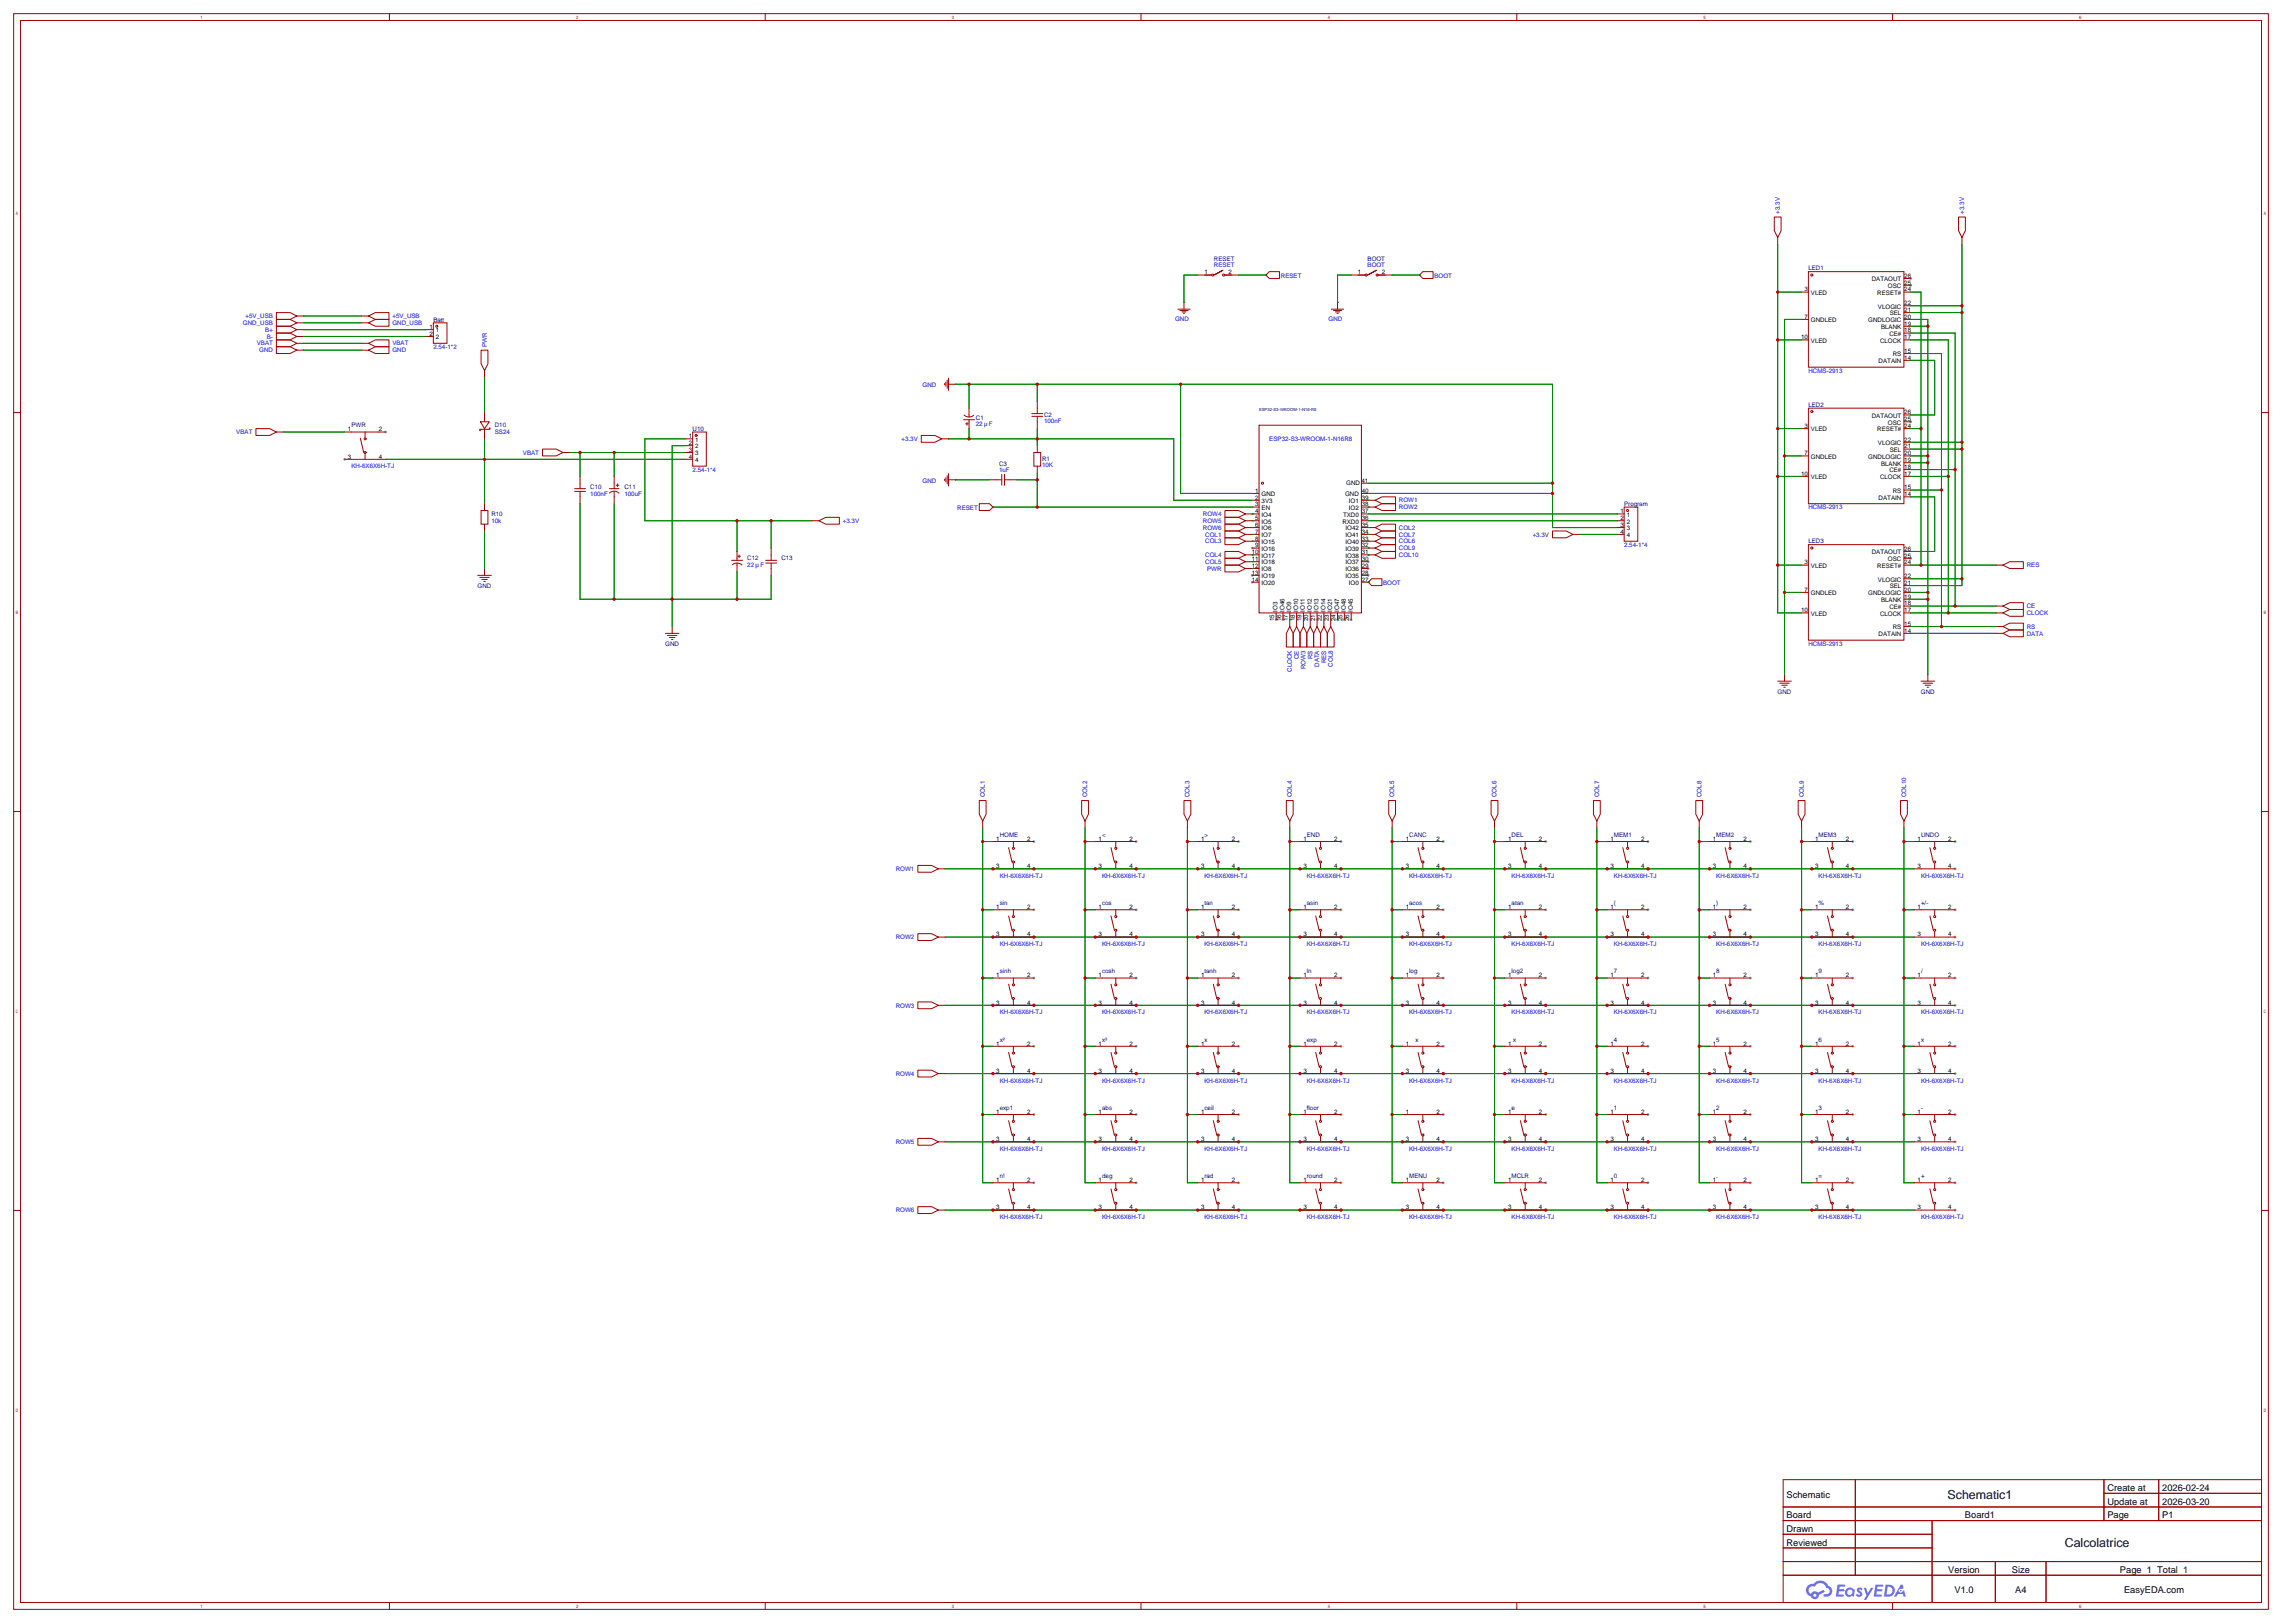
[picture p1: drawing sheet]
<svg xmlns="http://www.w3.org/2000/svg" width="849mm" height="604mm" viewBox="0 0 849 604" stroke-linecap="round" stroke-linejoin="round" font-family="sans-serif">
<defs><g id="words">
<g font-size="4.6">
<text x="724.9" y="557.8">Schematic1</text>
<text x="768.5" y="575.6">Calcolatrice</text>
</g>
<g font-size="3.5">
<text x="665" y="557.4">Schematic</text>
<text x="784.4" y="554.9">Create at</text>
<text x="804.8" y="554.9">2026-02-24</text>
<text x="784.4" y="560">Update at</text>
<text x="804.8" y="560">2026-03-20</text>
<text x="665" y="565">Board</text>
<text x="731.4" y="565">Board1</text>
<text x="784.4" y="565">Page</text>
<text x="804.8" y="565">P1</text>
<text x="665" y="570.1">Drawn</text>
<text x="665" y="575.2">Reviewed</text>
<text x="725.2" y="585.4">Version</text>
<text x="748.9" y="585.4">Size</text>
<text x="789.1" y="585.4">Page 1 Total 1</text>
<text x="727.5" y="593">V1.0</text>
<text x="750.1" y="593">A4</text>
<text x="790.6" y="593">EasyEDA.com</text>
</g>
<g font-size="2.3" fill="#00f">
<text x="662.5" y="79.5" transform="rotate(-90 662.5 79.5)">+3.3V</text>
<text x="731.1" y="79.5" transform="rotate(-90 731.1 79.5)">+3.3V</text>
<text x="451.9" y="99.2">RESET</text>
<text x="509" y="99.2">BOOT</text>
<text x="476.8" y="103.4">RESET</text>
<text x="533.9" y="103.3">BOOT</text>
<text x="91.4" y="118.4">+5V_USB</text>
<text x="146" y="118.4">+5V_USB</text>
<text x="437.4" y="119.5">GND</text>
<text x="494.5" y="119.5">GND</text>
<text x="90.4" y="120.9">GND_USB</text>
<text x="98.7" y="123.5">B+</text>
<text x="146" y="120.9">GND_USB</text>
<text x="95.6" y="128.6">VBAT</text>
<text x="96.5" y="131.1">GND</text>
<text x="99.3" y="126">B-</text>
<text x="146" y="128.6">VBAT</text>
<text x="146" y="131.1">GND</text>
<text x="161.3" y="129.8">2.54-1*2</text>
<text x="181.1" y="129" transform="rotate(-90 181.1 129)">PWR</text>
<text x="673.1" y="138.7">HCMS-2913</text>
<text x="343.4" y="144.2">GND</text>
<text x="87.9" y="161.6">VBAT</text>
<text x="184.1" y="161.6">SS24</text>
<text x="363.2" y="158.7">22</text>
<text x="368.1" y="158.7">F</text>
<text x="388.6" y="157.5">100nF</text>
<text x="335.5" y="164.1">+3.3V</text>
<text x="472.4" y="164.1">ESP32-S3-WROOM-1-N16R8</text>
<text x="194.6" y="169.2">VBAT</text>
<text x="387.9" y="174">10K</text>
<text x="130.8" y="174.3">KH-6X6X6H-TJ</text>
<text x="257.8" y="175.6">2.54-1*4</text>
<text x="343.4" y="179.7">GND</text>
<text x="371.9" y="175.7">1uF</text>
<text x="219.7" y="184.4">100nF</text>
<text x="232.4" y="184.4">100uF</text>
<text x="356.3" y="189.7">RESET</text>
<text x="520.7" y="189.5">ROW2</text>
<text x="520.7" y="187">ROW1</text>
<text x="673.1" y="189.5">HCMS-2913</text>
<text x="182.9" y="194.6">10k</text>
<text x="313.7" y="194.6">+3.3V</text>
<text x="447.7" y="197.1">ROW6</text>
<text x="447.7" y="194.6">ROW5</text>
<text x="447.7" y="192.1">ROW4</text>
<text x="520.7" y="197.1">COL2</text>
<text x="448.6" y="199.7">COL1</text>
<text x="448.6" y="202.2">COL3</text>
<text x="520.7" y="199.7">COL7</text>
<text x="520.7" y="202.2">COL6</text>
<text x="570.5" y="199.7">+3.3V</text>
<text x="604.5" y="203.5">2.54-1*4</text>
<text x="448.6" y="207.3">COL4</text>
<text x="448.6" y="209.8">COL5</text>
<text x="520.7" y="204.8">COL9</text>
<text x="520.7" y="207.3">COL10</text>
<text x="278.1" y="211.1">22</text>
<text x="283" y="211.1">F</text>
<text x="449.3" y="212.4">PWR</text>
<text x="754.4" y="211.1">RES</text>
<text x="514.8" y="217.7">BOOT</text>
<text x="754.4" y="226.4">CE</text>
<text x="754.4" y="234">RS</text>
<text x="754.4" y="228.9">CLOCK</text>
<text x="754.4" y="236.5">DATA</text>
<text x="483.4" y="245.3" transform="rotate(-90 483.4 245.3)">CE</text>
<text x="488.5" y="245.3" transform="rotate(-90 488.5 245.3)">RS</text>
<text x="673.1" y="240.3">HCMS-2913</text>
<text x="480.9" y="250" transform="rotate(-90 480.9 250)">CLOCK</text>
<text x="485.9" y="249" transform="rotate(-90 485.9 249)">ROW3</text>
<text x="491" y="248.2" transform="rotate(-90 491 248.2)">DATA</text>
<text x="493.6" y="246.8" transform="rotate(-90 493.6 246.8)">RES</text>
<text x="496.1" y="248.1" transform="rotate(-90 496.1 248.1)">COL8</text>
<text x="366.6" y="296.7" transform="rotate(-90 366.6 296.7)">COL1</text>
<text x="404.7" y="296.7" transform="rotate(-90 404.7 296.7)">COL2</text>
<text x="442.8" y="296.7" transform="rotate(-90 442.8 296.7)">COL3</text>
<text x="480.9" y="296.7" transform="rotate(-90 480.9 296.7)">COL4</text>
<text x="519" y="296.7" transform="rotate(-90 519 296.7)">COL5</text>
<text x="557.1" y="296.7" transform="rotate(-90 557.1 296.7)">COL6</text>
<text x="595.2" y="296.7" transform="rotate(-90 595.2 296.7)">COL7</text>
<text x="633.3" y="296.7" transform="rotate(-90 633.3 296.7)">COL8</text>
<text x="671.4" y="296.7" transform="rotate(-90 671.4 296.7)">COL9</text>
<text x="709.5" y="296.7" transform="rotate(-90 709.5 296.7)">COL10</text>
<text x="333.4" y="324.1">ROW1</text>
<text x="372.1" y="326.7">KH-6X6X6H-TJ</text>
<text x="410.2" y="326.7">KH-6X6X6H-TJ</text>
<text x="448.3" y="326.7">KH-6X6X6H-TJ</text>
<text x="486.4" y="326.7">KH-6X6X6H-TJ</text>
<text x="524.5" y="326.7">KH-6X6X6H-TJ</text>
<text x="562.6" y="326.7">KH-6X6X6H-TJ</text>
<text x="600.7" y="326.7">KH-6X6X6H-TJ</text>
<text x="638.8" y="326.7">KH-6X6X6H-TJ</text>
<text x="676.9" y="326.7">KH-6X6X6H-TJ</text>
<text x="715" y="326.7">KH-6X6X6H-TJ</text>
<text x="333.4" y="349.5">ROW2</text>
<text x="372.1" y="352.1">KH-6X6X6H-TJ</text>
<text x="410.2" y="352.1">KH-6X6X6H-TJ</text>
<text x="448.3" y="352.1">KH-6X6X6H-TJ</text>
<text x="486.4" y="352.1">KH-6X6X6H-TJ</text>
<text x="524.5" y="352.1">KH-6X6X6H-TJ</text>
<text x="562.6" y="352.1">KH-6X6X6H-TJ</text>
<text x="600.7" y="352.1">KH-6X6X6H-TJ</text>
<text x="638.8" y="352.1">KH-6X6X6H-TJ</text>
<text x="676.9" y="352.1">KH-6X6X6H-TJ</text>
<text x="715" y="352.1">KH-6X6X6H-TJ</text>
<text x="333.4" y="374.9">ROW3</text>
<text x="372.1" y="377.5">KH-6X6X6H-TJ</text>
<text x="410.2" y="377.5">KH-6X6X6H-TJ</text>
<text x="448.3" y="377.5">KH-6X6X6H-TJ</text>
<text x="486.4" y="377.5">KH-6X6X6H-TJ</text>
<text x="524.5" y="377.5">KH-6X6X6H-TJ</text>
<text x="562.6" y="377.5">KH-6X6X6H-TJ</text>
<text x="600.7" y="377.5">KH-6X6X6H-TJ</text>
<text x="638.8" y="377.5">KH-6X6X6H-TJ</text>
<text x="676.9" y="377.5">KH-6X6X6H-TJ</text>
<text x="715" y="377.5">KH-6X6X6H-TJ</text>
<text x="333.4" y="400.3">ROW4</text>
<text x="372.1" y="402.9">KH-6X6X6H-TJ</text>
<text x="410.2" y="402.9">KH-6X6X6H-TJ</text>
<text x="448.3" y="402.9">KH-6X6X6H-TJ</text>
<text x="486.4" y="402.9">KH-6X6X6H-TJ</text>
<text x="524.5" y="402.9">KH-6X6X6H-TJ</text>
<text x="562.6" y="402.9">KH-6X6X6H-TJ</text>
<text x="600.7" y="402.9">KH-6X6X6H-TJ</text>
<text x="638.8" y="402.9">KH-6X6X6H-TJ</text>
<text x="676.9" y="402.9">KH-6X6X6H-TJ</text>
<text x="715" y="402.9">KH-6X6X6H-TJ</text>
<text x="333.4" y="425.7">ROW5</text>
<text x="372.1" y="428.3">KH-6X6X6H-TJ</text>
<text x="410.2" y="428.3">KH-6X6X6H-TJ</text>
<text x="448.3" y="428.3">KH-6X6X6H-TJ</text>
<text x="486.4" y="428.3">KH-6X6X6H-TJ</text>
<text x="524.5" y="428.3">KH-6X6X6H-TJ</text>
<text x="562.6" y="428.3">KH-6X6X6H-TJ</text>
<text x="600.7" y="428.3">KH-6X6X6H-TJ</text>
<text x="638.8" y="428.3">KH-6X6X6H-TJ</text>
<text x="676.9" y="428.3">KH-6X6X6H-TJ</text>
<text x="715" y="428.3">KH-6X6X6H-TJ</text>
<text x="333.4" y="451.1">ROW6</text>
<text x="372.1" y="453.7">KH-6X6X6H-TJ</text>
<text x="410.2" y="453.7">KH-6X6X6H-TJ</text>
<text x="448.3" y="453.7">KH-6X6X6H-TJ</text>
<text x="486.4" y="453.7">KH-6X6X6H-TJ</text>
<text x="524.5" y="453.7">KH-6X6X6H-TJ</text>
<text x="562.6" y="453.7">KH-6X6X6H-TJ</text>
<text x="600.7" y="453.7">KH-6X6X6H-TJ</text>
<text x="638.8" y="453.7">KH-6X6X6H-TJ</text>
<text x="676.9" y="453.7">KH-6X6X6H-TJ</text>
<text x="715" y="453.7">KH-6X6X6H-TJ</text>
</g>
<g font-size="2.3" fill="#000080">
<text x="451.9" y="97.1">RESET</text>
<text x="509" y="97.1">BOOT</text>
<text x="673.1" y="100.6">LED1</text>
<text x="161.3" y="119.7">Batt</text>
<text x="388.6" y="155.1">C2</text>
<text x="673.1" y="151.4">LED2</text>
<text x="130.8" y="159">PWR</text>
<text x="184.1" y="159">D10</text>
<text x="257.8" y="160.3">U10</text>
<text x="363.2" y="156.4">C1</text>
<text x="371.9" y="173.3">C3</text>
<text x="387.9" y="171.6">R1</text>
<text x="219.7" y="181.9">C10</text>
<text x="232.4" y="181.9">C11</text>
<text x="604.5" y="188.3">Program</text>
<text x="182.9" y="192.1">R10</text>
<text x="673.1" y="202.2">LED3</text>
<text x="278.1" y="208.6">C12</text>
<text x="290.8" y="208.6">C13</text>
<text x="177.8" y="218.7">GND</text>
<text x="247.6" y="240.3">GND</text>
<text x="661.6" y="258.1">GND</text>
<text x="715" y="258.1">GND</text>
<text x="372.1" y="311.4">HOME</text>
<text x="410.2" y="311.4">&lt;</text>
<text x="448.3" y="311.4">&gt;</text>
<text x="486.4" y="311.4">END</text>
<text x="524.5" y="311.4">CANC</text>
<text x="562.6" y="311.4">DEL</text>
<text x="600.7" y="311.4">MEM1</text>
<text x="638.8" y="311.4">MEM2</text>
<text x="676.9" y="311.4">MEM3</text>
<text x="715" y="311.4">UNDO</text>
<text x="372.1" y="336.8">sin</text>
<text x="410.2" y="336.8">cos</text>
<text x="448.3" y="336.8">tan</text>
<text x="486.4" y="336.8">asin</text>
<text x="524.5" y="336.8">acos</text>
<text x="562.6" y="336.8">atan</text>
<text x="600.7" y="336.8">(</text>
<text x="638.8" y="336.8">)</text>
<text x="676.9" y="336.8">%</text>
<text x="715" y="336.8">+/-</text>
<text x="372.1" y="362.2">sinh</text>
<text x="410.2" y="362.2">cosh</text>
<text x="448.3" y="362.2">tanh</text>
<text x="486.4" y="362.2">ln</text>
<text x="524.5" y="362.2">log</text>
<text x="562.6" y="362.2">log2</text>
<text x="600.7" y="362.2">7</text>
<text x="638.8" y="362.2">8</text>
<text x="676.9" y="362.2">9</text>
<text x="715" y="362.2">/</text>
<text x="372.1" y="387.6">x²</text>
<text x="410.2" y="387.6">x³</text>
<text x="448.3" y="387.6">x</text>
<text x="486.4" y="387.6">exp</text>
<text x="526.8" y="387.6">x</text>
<text x="563.3" y="387.6">x</text>
<text x="600.7" y="387.6">4</text>
<text x="638.8" y="387.6">5</text>
<text x="676.9" y="387.6">6</text>
<text x="715" y="387.6">x</text>
<text x="372.1" y="413">exp1</text>
<text x="410.2" y="413">abs</text>
<text x="448.3" y="413">ceil</text>
<text x="486.4" y="413">floor</text>
<text x="562.6" y="413">e</text>
<text x="600.7" y="413">1</text>
<text x="638.8" y="413">2</text>
<text x="676.9" y="413">3</text>
<text x="715" y="413">-</text>
<text x="372.1" y="438.4">n!</text>
<text x="410.2" y="438.4">deg</text>
<text x="448.3" y="438.4">rad</text>
<text x="486.4" y="438.4">round</text>
<text x="524.5" y="438.4">MENU</text>
<text x="562.6" y="438.4">MCLR</text>
<text x="600.7" y="438.4">0</text>
<text x="638.8" y="438.4">.</text>
<text x="676.9" y="438.4">=</text>
<text x="715" y="438.4">+</text>
</g>
<g font-size="2.3">
<text x="448.3" y="102.1">1</text>
<text x="457.2" y="102.1">2</text>
<text x="505.4" y="102.1">1</text>
<text x="514.3" y="102.1">2</text>
<text x="696.7" y="104.7">DATAOUT</text>
<text x="702.7" y="107.2">OSC</text>
<text x="708.8" y="105.9">25</text>
<text x="708.8" y="103.4">26</text>
<text x="671.7" y="108.5">3</text>
<text x="674" y="109.8">VLED</text>
<text x="698.7" y="109.8">RESET#</text>
<text x="708.8" y="113.6">22</text>
<text x="708.8" y="108.5">24</text>
<text x="671.7" y="118.6">7</text>
<text x="674" y="119.9">GNDLED</text>
<text x="695.4" y="119.9">GNDLOGIC</text>
<text x="699" y="114.8">VLOGIC</text>
<text x="703.4" y="117.4">SEL</text>
<text x="708.8" y="118.6">20</text>
<text x="708.8" y="116.1">21</text>
<text x="159.9" y="122.5">1</text>
<text x="159.9" y="125">2</text>
<text x="162.2" y="123.7">1</text>
<text x="700.1" y="122.5">BLANK</text>
<text x="703.2" y="125">CE#</text>
<text x="708.8" y="123.7">18</text>
<text x="708.8" y="121.2">19</text>
<text x="162.2" y="126.3">2</text>
<text x="670.4" y="126.3">10</text>
<text x="674" y="127.5">VLED</text>
<text x="699.8" y="127.5">CLOCK</text>
<text x="708.8" y="131.3">15</text>
<text x="708.8" y="126.3">17</text>
<text x="699.3" y="135.2">DATAIN</text>
<text x="704.5" y="132.6">RS</text>
<text x="708.8" y="133.9">14</text>
<text x="696.7" y="155.5">DATAOUT</text>
<text x="708.8" y="154.2">26</text>
<text x="129.5" y="160.6">1</text>
<text x="141" y="160.6">2</text>
<text x="671.7" y="159.3">3</text>
<text x="674" y="160.6">VLED</text>
<text x="698.7" y="160.6">RESET#</text>
<text x="702.7" y="158">OSC</text>
<text x="708.8" y="159.3">24</text>
<text x="708.8" y="156.7">25</text>
<text x="256.4" y="163.1">1</text>
<text x="256.4" y="165.6">2</text>
<text x="258.7" y="164.4">1</text>
<text x="258.7" y="166.9">2</text>
<text x="699" y="165.6">VLOGIC</text>
<text x="708.8" y="166.9">21</text>
<text x="708.8" y="164.4">22</text>
<text x="129.5" y="170.7">3</text>
<text x="141" y="170.7">4</text>
<text x="256.4" y="168.2">3</text>
<text x="256.4" y="170.7">4</text>
<text x="258.7" y="169.4">3</text>
<text x="258.7" y="172">4</text>
<text x="671.7" y="169.4">7</text>
<text x="674" y="170.7">GNDLED</text>
<text x="695.4" y="170.7">GNDLOGIC</text>
<text x="700.1" y="173.3">BLANK</text>
<text x="703.4" y="168.2">SEL</text>
<text x="708.8" y="172">19</text>
<text x="708.8" y="169.4">20</text>
<text x="506.7" y="179.6">41</text>
<text x="670.4" y="177.1">10</text>
<text x="674" y="178.3">VLED</text>
<text x="699.8" y="178.3">CLOCK</text>
<text x="703.2" y="175.8">CE#</text>
<text x="708.8" y="177.1">17</text>
<text x="708.8" y="174.5">18</text>
<text x="467.2" y="183.4">1</text>
<text x="467.2" y="186">2</text>
<text x="469.6" y="184.7">GND</text>
<text x="500.7" y="184.7">GND</text>
<text x="501.1" y="180.6">GND</text>
<text x="506.9" y="186">39</text>
<text x="506.9" y="183.4">40</text>
<text x="699.3" y="186">DATAIN</text>
<text x="704.5" y="183.4">RS</text>
<text x="708.8" y="184.7">14</text>
<text x="708.8" y="182.1">15</text>
<text x="467.2" y="188.5">3</text>
<text x="467.2" y="191">4</text>
<text x="469.6" y="187.2">3V3</text>
<text x="469.6" y="189.8">EN</text>
<text x="502.1" y="189.8">IO2</text>
<text x="502.1" y="187.2">IO1</text>
<text x="506.9" y="191">37</text>
<text x="506.9" y="188.5">38</text>
<text x="603.1" y="191">1</text>
<text x="467.2" y="193.6">5</text>
<text x="467.2" y="196.1">6</text>
<text x="469.6" y="192.3">IO4</text>
<text x="469.6" y="194.8">IO5</text>
<text x="469.6" y="197.4">IO6</text>
<text x="499.6" y="194.8">RXD0</text>
<text x="499.9" y="192.3">TXD0</text>
<text x="500.8" y="197.4">IO42</text>
<text x="506.9" y="196.1">35</text>
<text x="506.9" y="193.6">36</text>
<text x="603.1" y="193.6">2</text>
<text x="603.1" y="196.1">3</text>
<text x="605.5" y="192.3">1</text>
<text x="605.5" y="194.8">2</text>
<text x="605.5" y="197.4">3</text>
<text x="467.2" y="198.7">7</text>
<text x="467.2" y="201.2">8</text>
<text x="467.2" y="203.7">9</text>
<text x="469.6" y="199.9">IO7</text>
<text x="469.6" y="202.5">IO15</text>
<text x="500.8" y="202.5">IO40</text>
<text x="500.8" y="199.9">IO41</text>
<text x="506.9" y="203.7">32</text>
<text x="506.9" y="201.2">33</text>
<text x="506.9" y="198.7">34</text>
<text x="603.1" y="198.7">4</text>
<text x="605.5" y="199.9">4</text>
<text x="465.9" y="206.3">10</text>
<text x="465.9" y="208.8">11</text>
<text x="469.6" y="205">IO16</text>
<text x="469.6" y="207.5">IO17</text>
<text x="500.8" y="207.5">IO38</text>
<text x="500.8" y="205">IO39</text>
<text x="506.9" y="208.8">30</text>
<text x="506.9" y="206.3">31</text>
<text x="696.7" y="206.3">DATAOUT</text>
<text x="702.7" y="208.8">OSC</text>
<text x="708.8" y="207.5">25</text>
<text x="708.8" y="205">26</text>
<text x="465.9" y="211.4">12</text>
<text x="465.9" y="213.9">13</text>
<text x="469.6" y="210.1">IO18</text>
<text x="469.6" y="212.6">IO8</text>
<text x="469.6" y="215.2">IO19</text>
<text x="500.8" y="215.2">IO35</text>
<text x="500.8" y="212.6">IO36</text>
<text x="500.8" y="210.1">IO37</text>
<text x="506.9" y="213.9">28</text>
<text x="506.9" y="211.4">29</text>
<text x="671.7" y="210.1">3</text>
<text x="674" y="211.4">VLED</text>
<text x="698.7" y="211.4">RESET#</text>
<text x="708.8" y="215.2">22</text>
<text x="708.8" y="210.1">24</text>
<text x="465.9" y="216.4">14</text>
<text x="469.6" y="217.7">IO20</text>
<text x="502.1" y="217.7">IO0</text>
<text x="506.9" y="216.4">27</text>
<text x="671.7" y="220.2">7</text>
<text x="674" y="221.5">GNDLED</text>
<text x="695.4" y="221.5">GNDLOGIC</text>
<text x="699" y="216.4">VLOGIC</text>
<text x="703.4" y="219">SEL</text>
<text x="708.8" y="220.2">20</text>
<text x="708.8" y="217.7">21</text>
<text x="475.5" y="227.6" transform="rotate(-90 475.5 227.6)">IO3</text>
<text x="478.1" y="227.6" transform="rotate(-90 478.1 227.6)">IO46</text>
<text x="480.6" y="227.6" transform="rotate(-90 480.6 227.6)">IO9</text>
<text x="483.2" y="227.6" transform="rotate(-90 483.2 227.6)">IO10</text>
<text x="485.7" y="227.6" transform="rotate(-90 485.7 227.6)">IO11</text>
<text x="488.2" y="227.6" transform="rotate(-90 488.2 227.6)">IO12</text>
<text x="490.8" y="227.6" transform="rotate(-90 490.8 227.6)">IO13</text>
<text x="493.3" y="227.6" transform="rotate(-90 493.3 227.6)">IO14</text>
<text x="495.9" y="227.6" transform="rotate(-90 495.9 227.6)">IO21</text>
<text x="498.4" y="227.6" transform="rotate(-90 498.4 227.6)">IO47</text>
<text x="500.9" y="227.6" transform="rotate(-90 500.9 227.6)">IO48</text>
<text x="503.5" y="227.6" transform="rotate(-90 503.5 227.6)">IO45</text>
<text x="670.4" y="227.9">10</text>
<text x="700.1" y="224.1">BLANK</text>
<text x="703.2" y="226.6">CE#</text>
<text x="708.8" y="227.9">17</text>
<text x="708.8" y="225.3">18</text>
<text x="708.8" y="222.8">19</text>
<text x="474.3" y="231.3" transform="rotate(-90 474.3 231.3)">15</text>
<text x="476.8" y="231.3" transform="rotate(-90 476.8 231.3)">16</text>
<text x="479.3" y="231.3" transform="rotate(-90 479.3 231.3)">17</text>
<text x="481.9" y="231.3" transform="rotate(-90 481.9 231.3)">18</text>
<text x="484.4" y="231.3" transform="rotate(-90 484.4 231.3)">19</text>
<text x="487" y="231.3" transform="rotate(-90 487 231.3)">20</text>
<text x="489.5" y="231.3" transform="rotate(-90 489.5 231.3)">21</text>
<text x="492" y="231.3" transform="rotate(-90 492 231.3)">22</text>
<text x="494.6" y="231.3" transform="rotate(-90 494.6 231.3)">23</text>
<text x="497.1" y="231.3" transform="rotate(-90 497.1 231.3)">24</text>
<text x="499.7" y="231.3" transform="rotate(-90 499.7 231.3)">25</text>
<text x="502.2" y="231.3" transform="rotate(-90 502.2 231.3)">26</text>
<text x="674" y="229.1">VLED</text>
<text x="699.8" y="229.1">CLOCK</text>
<text x="708.8" y="232.9">15</text>
<text x="699.3" y="236.8">DATAIN</text>
<text x="704.5" y="234.2">RS</text>
<text x="708.8" y="235.5">14</text>
<text x="370.8" y="313">1</text>
<text x="382.3" y="313">2</text>
<text x="408.9" y="313">1</text>
<text x="420.4" y="313">2</text>
<text x="447" y="313">1</text>
<text x="458.5" y="313">2</text>
<text x="485.1" y="313">1</text>
<text x="496.6" y="313">2</text>
<text x="523.2" y="313">1</text>
<text x="534.7" y="313">2</text>
<text x="561.3" y="313">1</text>
<text x="572.8" y="313">2</text>
<text x="599.4" y="313">1</text>
<text x="610.9" y="313">2</text>
<text x="637.5" y="313">1</text>
<text x="649" y="313">2</text>
<text x="675.6" y="313">1</text>
<text x="687.1" y="313">2</text>
<text x="713.7" y="313">1</text>
<text x="725.2" y="313">2</text>
<text x="370.8" y="323.1">3</text>
<text x="382.3" y="323.1">4</text>
<text x="408.9" y="323.1">3</text>
<text x="420.4" y="323.1">4</text>
<text x="447" y="323.1">3</text>
<text x="458.5" y="323.1">4</text>
<text x="485.1" y="323.1">3</text>
<text x="496.6" y="323.1">4</text>
<text x="523.2" y="323.1">3</text>
<text x="534.7" y="323.1">4</text>
<text x="561.3" y="323.1">3</text>
<text x="572.8" y="323.1">4</text>
<text x="599.4" y="323.1">3</text>
<text x="610.9" y="323.1">4</text>
<text x="637.5" y="323.1">3</text>
<text x="649" y="323.1">4</text>
<text x="675.6" y="323.1">3</text>
<text x="687.1" y="323.1">4</text>
<text x="713.7" y="323.1">3</text>
<text x="725.2" y="323.1">4</text>
<text x="370.8" y="338.4">1</text>
<text x="382.3" y="338.4">2</text>
<text x="408.9" y="338.4">1</text>
<text x="420.4" y="338.4">2</text>
<text x="447" y="338.4">1</text>
<text x="458.5" y="338.4">2</text>
<text x="485.1" y="338.4">1</text>
<text x="496.6" y="338.4">2</text>
<text x="523.2" y="338.4">1</text>
<text x="534.7" y="338.4">2</text>
<text x="561.3" y="338.4">1</text>
<text x="572.8" y="338.4">2</text>
<text x="599.4" y="338.4">1</text>
<text x="610.9" y="338.4">2</text>
<text x="637.5" y="338.4">1</text>
<text x="649" y="338.4">2</text>
<text x="675.6" y="338.4">1</text>
<text x="687.1" y="338.4">2</text>
<text x="713.7" y="338.4">1</text>
<text x="725.2" y="338.4">2</text>
<text x="370.8" y="348.5">3</text>
<text x="382.3" y="348.5">4</text>
<text x="408.9" y="348.5">3</text>
<text x="420.4" y="348.5">4</text>
<text x="447" y="348.5">3</text>
<text x="458.5" y="348.5">4</text>
<text x="485.1" y="348.5">3</text>
<text x="496.6" y="348.5">4</text>
<text x="523.2" y="348.5">3</text>
<text x="534.7" y="348.5">4</text>
<text x="561.3" y="348.5">3</text>
<text x="572.8" y="348.5">4</text>
<text x="599.4" y="348.5">3</text>
<text x="610.9" y="348.5">4</text>
<text x="637.5" y="348.5">3</text>
<text x="649" y="348.5">4</text>
<text x="675.6" y="348.5">3</text>
<text x="687.1" y="348.5">4</text>
<text x="713.7" y="348.5">3</text>
<text x="725.2" y="348.5">4</text>
<text x="370.8" y="363.8">1</text>
<text x="382.3" y="363.8">2</text>
<text x="408.9" y="363.8">1</text>
<text x="420.4" y="363.8">2</text>
<text x="447" y="363.8">1</text>
<text x="458.5" y="363.8">2</text>
<text x="485.1" y="363.8">1</text>
<text x="496.6" y="363.8">2</text>
<text x="523.2" y="363.8">1</text>
<text x="534.7" y="363.8">2</text>
<text x="561.3" y="363.8">1</text>
<text x="572.8" y="363.8">2</text>
<text x="599.4" y="363.8">1</text>
<text x="610.9" y="363.8">2</text>
<text x="637.5" y="363.8">1</text>
<text x="649" y="363.8">2</text>
<text x="675.6" y="363.8">1</text>
<text x="687.1" y="363.8">2</text>
<text x="713.7" y="363.8">1</text>
<text x="725.2" y="363.8">2</text>
<text x="370.8" y="373.9">3</text>
<text x="382.3" y="373.9">4</text>
<text x="408.9" y="373.9">3</text>
<text x="420.4" y="373.9">4</text>
<text x="447" y="373.9">3</text>
<text x="458.5" y="373.9">4</text>
<text x="485.1" y="373.9">3</text>
<text x="496.6" y="373.9">4</text>
<text x="523.2" y="373.9">3</text>
<text x="534.7" y="373.9">4</text>
<text x="561.3" y="373.9">3</text>
<text x="572.8" y="373.9">4</text>
<text x="599.4" y="373.9">3</text>
<text x="610.9" y="373.9">4</text>
<text x="637.5" y="373.9">3</text>
<text x="649" y="373.9">4</text>
<text x="675.6" y="373.9">3</text>
<text x="687.1" y="373.9">4</text>
<text x="713.7" y="373.9">3</text>
<text x="725.2" y="373.9">4</text>
<text x="370.8" y="389.2">1</text>
<text x="382.3" y="389.2">2</text>
<text x="408.9" y="389.2">1</text>
<text x="420.4" y="389.2">2</text>
<text x="447" y="389.2">1</text>
<text x="458.5" y="389.2">2</text>
<text x="485.1" y="389.2">1</text>
<text x="496.6" y="389.2">2</text>
<text x="523.2" y="389.2">1</text>
<text x="534.7" y="389.2">2</text>
<text x="561.3" y="389.2">1</text>
<text x="572.8" y="389.2">2</text>
<text x="599.4" y="389.2">1</text>
<text x="610.9" y="389.2">2</text>
<text x="637.5" y="389.2">1</text>
<text x="649" y="389.2">2</text>
<text x="675.6" y="389.2">1</text>
<text x="687.1" y="389.2">2</text>
<text x="713.7" y="389.2">1</text>
<text x="725.2" y="389.2">2</text>
<text x="370.8" y="399.3">3</text>
<text x="382.3" y="399.3">4</text>
<text x="408.9" y="399.3">3</text>
<text x="420.4" y="399.3">4</text>
<text x="447" y="399.3">3</text>
<text x="458.5" y="399.3">4</text>
<text x="485.1" y="399.3">3</text>
<text x="496.6" y="399.3">4</text>
<text x="523.2" y="399.3">3</text>
<text x="534.7" y="399.3">4</text>
<text x="561.3" y="399.3">3</text>
<text x="572.8" y="399.3">4</text>
<text x="599.4" y="399.3">3</text>
<text x="610.9" y="399.3">4</text>
<text x="637.5" y="399.3">3</text>
<text x="649" y="399.3">4</text>
<text x="675.6" y="399.3">3</text>
<text x="687.1" y="399.3">4</text>
<text x="713.7" y="399.3">3</text>
<text x="725.2" y="399.3">4</text>
<text x="370.8" y="414.6">1</text>
<text x="382.3" y="414.6">2</text>
<text x="408.9" y="414.6">1</text>
<text x="420.4" y="414.6">2</text>
<text x="447" y="414.6">1</text>
<text x="458.5" y="414.6">2</text>
<text x="485.1" y="414.6">1</text>
<text x="496.6" y="414.6">2</text>
<text x="523.2" y="414.6">1</text>
<text x="534.7" y="414.6">2</text>
<text x="561.3" y="414.6">1</text>
<text x="572.8" y="414.6">2</text>
<text x="599.4" y="414.6">1</text>
<text x="610.9" y="414.6">2</text>
<text x="637.5" y="414.6">1</text>
<text x="649" y="414.6">2</text>
<text x="675.6" y="414.6">1</text>
<text x="687.1" y="414.6">2</text>
<text x="713.7" y="414.6">1</text>
<text x="725.2" y="414.6">2</text>
<text x="370.8" y="424.7">3</text>
<text x="382.3" y="424.7">4</text>
<text x="408.9" y="424.7">3</text>
<text x="420.4" y="424.7">4</text>
<text x="447" y="424.7">3</text>
<text x="458.5" y="424.7">4</text>
<text x="485.1" y="424.7">3</text>
<text x="496.6" y="424.7">4</text>
<text x="523.2" y="424.7">3</text>
<text x="534.7" y="424.7">4</text>
<text x="561.3" y="424.7">3</text>
<text x="572.8" y="424.7">4</text>
<text x="599.4" y="424.7">3</text>
<text x="610.9" y="424.7">4</text>
<text x="637.5" y="424.7">3</text>
<text x="649" y="424.7">4</text>
<text x="675.6" y="424.7">3</text>
<text x="687.1" y="424.7">4</text>
<text x="713.7" y="424.7">3</text>
<text x="725.2" y="424.7">4</text>
<text x="370.8" y="440">1</text>
<text x="382.3" y="440">2</text>
<text x="408.9" y="440">1</text>
<text x="420.4" y="440">2</text>
<text x="447" y="440">1</text>
<text x="458.5" y="440">2</text>
<text x="485.1" y="440">1</text>
<text x="496.6" y="440">2</text>
<text x="523.2" y="440">1</text>
<text x="534.7" y="440">2</text>
<text x="561.3" y="440">1</text>
<text x="572.8" y="440">2</text>
<text x="599.4" y="440">1</text>
<text x="610.9" y="440">2</text>
<text x="637.5" y="440">1</text>
<text x="649" y="440">2</text>
<text x="675.6" y="440">1</text>
<text x="687.1" y="440">2</text>
<text x="713.7" y="440">1</text>
<text x="725.2" y="440">2</text>
<text x="370.8" y="450.1">3</text>
<text x="382.3" y="450.1">4</text>
<text x="408.9" y="450.1">3</text>
<text x="420.4" y="450.1">4</text>
<text x="447" y="450.1">3</text>
<text x="458.5" y="450.1">4</text>
<text x="485.1" y="450.1">3</text>
<text x="496.6" y="450.1">4</text>
<text x="523.2" y="450.1">3</text>
<text x="534.7" y="450.1">4</text>
<text x="561.3" y="450.1">3</text>
<text x="572.8" y="450.1">4</text>
<text x="599.4" y="450.1">3</text>
<text x="610.9" y="450.1">4</text>
<text x="637.5" y="450.1">3</text>
<text x="649" y="450.1">4</text>
<text x="675.6" y="450.1">3</text>
<text x="687.1" y="450.1">4</text>
<text x="713.7" y="450.1">3</text>
<text x="725.2" y="450.1">4</text>
</g>
<text font-size="1.6" fill="#000080" x="468.6" y="152.9">ESP32-S3-WROOM-1-N16-R8</text>
</g></defs>
<g fill="#999">
<circle cx="466.1" cy="204" r=".51"/>
<circle cx="466.1" cy="214.1" r=".51"/>
<circle cx="466.1" cy="216.7" r=".51"/>
<circle cx="475" cy="230.6" r=".51"/>
<circle cx="477.5" cy="230.6" r=".51"/>
<circle cx="497.8" cy="230.6" r=".51"/>
<circle cx="500.4" cy="230.6" r=".51"/>
<circle cx="502.9" cy="230.6" r=".51"/>
<circle cx="509.3" cy="214.1" r=".51"/>
<circle cx="509.3" cy="211.6" r=".51"/>
<circle cx="509.3" cy="209" r=".51"/>
<circle cx="711.2" cy="106.2" r=".51"/>
<circle cx="711.2" cy="103.6" r=".51"/>
<circle cx="711.2" cy="157" r=".51"/>
<circle cx="711.2" cy="207.8" r=".51"/>
<circle cx="384.8" cy="313.2" r=".51"/>
<circle cx="422.9" cy="313.2" r=".51"/>
<circle cx="461" cy="313.2" r=".51"/>
<circle cx="537.2" cy="389.4" r=".51"/>
<circle cx="422.9" cy="414.8" r=".51"/>
<circle cx="537.2" cy="338.6" r=".51"/>
<circle cx="499.1" cy="338.6" r=".51"/>
<circle cx="537.2" cy="313.2" r=".51"/>
<circle cx="461" cy="414.8" r=".51"/>
<circle cx="422.9" cy="338.6" r=".51"/>
<circle cx="422.9" cy="364" r=".51"/>
<circle cx="422.9" cy="440.2" r=".51"/>
<circle cx="499.1" cy="313.2" r=".51"/>
<circle cx="384.8" cy="414.8" r=".51"/>
<circle cx="499.1" cy="389.4" r=".51"/>
<circle cx="499.1" cy="414.8" r=".51"/>
<circle cx="499.1" cy="364" r=".51"/>
<circle cx="537.2" cy="364" r=".51"/>
<circle cx="537.2" cy="440.2" r=".51"/>
<circle cx="384.8" cy="440.2" r=".51"/>
<circle cx="461" cy="440.2" r=".51"/>
<circle cx="499.1" cy="440.2" r=".51"/>
<circle cx="384.8" cy="338.6" r=".51"/>
<circle cx="384.8" cy="364" r=".51"/>
<circle cx="461" cy="338.6" r=".51"/>
<circle cx="461" cy="364" r=".51"/>
<circle cx="384.8" cy="389.4" r=".51"/>
<circle cx="422.9" cy="389.4" r=".51"/>
<circle cx="461" cy="389.4" r=".51"/>
<circle cx="537.2" cy="414.8" r=".51"/>
<circle cx="727.7" cy="424.9" r=".51"/>
<circle cx="727.7" cy="414.8" r=".51"/>
<circle cx="651.5" cy="440.2" r=".51"/>
<circle cx="613.4" cy="338.6" r=".51"/>
<circle cx="651.5" cy="338.6" r=".51"/>
<circle cx="727.7" cy="374.1" r=".51"/>
<circle cx="727.7" cy="364" r=".51"/>
<circle cx="689.6" cy="338.6" r=".51"/>
<circle cx="727.7" cy="450.3" r=".51"/>
<circle cx="727.7" cy="440.2" r=".51"/>
<circle cx="727.7" cy="348.7" r=".51"/>
<circle cx="727.7" cy="338.6" r=".51"/>
<circle cx="689.6" cy="440.2" r=".51"/>
<circle cx="575.3" cy="389.4" r=".51"/>
<circle cx="575.3" cy="338.6" r=".51"/>
<circle cx="575.3" cy="313.2" r=".51"/>
<circle cx="575.3" cy="414.8" r=".51"/>
<circle cx="575.3" cy="364" r=".51"/>
<circle cx="575.3" cy="440.2" r=".51"/>
<circle cx="613.4" cy="313.2" r=".51"/>
<circle cx="651.5" cy="313.2" r=".51"/>
<circle cx="689.6" cy="313.2" r=".51"/>
<circle cx="727.7" cy="323.3" r=".51"/>
<circle cx="727.7" cy="313.2" r=".51"/>
<circle cx="727.7" cy="399.5" r=".51"/>
<circle cx="727.7" cy="389.4" r=".51"/>
<circle cx="613.4" cy="364" r=".51"/>
<circle cx="651.5" cy="364" r=".51"/>
<circle cx="689.6" cy="364" r=".51"/>
<circle cx="613.4" cy="389.4" r=".51"/>
<circle cx="651.5" cy="389.4" r=".51"/>
<circle cx="689.6" cy="389.4" r=".51"/>
<circle cx="613.4" cy="414.8" r=".51"/>
<circle cx="651.5" cy="414.8" r=".51"/>
<circle cx="689.6" cy="414.8" r=".51"/>
<circle cx="613.4" cy="440.2" r=".51"/>
<circle cx="128.3" cy="170.9" r=".51"/>
<circle cx="143.5" cy="160.8" r=".51"/>
</g>
<g fill="none" stroke="#a10000" stroke-width=".37">
<path d="M5.1 5.1h839.2v593.8h-839.2zM7.6 7.6h834.2v588.8h-834.2zM144.9 5.1v2.5M284.8 5.1v2.5M424.7 5.1v2.5M564.6 5.1v2.5M704.4 5.1v2.5M5.1 153.5h2.5M841.8 153.5h2.5M5.1 302h2.5M841.8 302h2.5M5.1 450.5h2.5"/>
<path d="M841.8 450.5h2.5M663.7 550.7h178.1v45.7h-178.1zM690.6 550.7v35.5M783.1 550.7v15.2M783.1 555.8h58.7M803.5 550.7v15.2M663.7 560.8h178.1M663.7 565.9h178.1M663.7 571h55.4M663.7 576.1h55.4M719.1 565.9v30.5M144.9 596.4v2.5"/>
<path d="M284.8 596.4v2.5M424.7 596.4v2.5M564.6 596.4v2.5M663.7 581.2h178.1M663.7 586.2h178.1M704.4 596.4v2.5M742.7 581.2v15.2M761.5 581.2v15.2"/>
</g>
<g fill="#5487ff">
<path d="M691.4 591.1a1.3 1.3 0 0 1 1.9 .3l-.4 .6-.7-.5-.2 .2 .1 .3a1.24 1.24 0 0 1 .9 1.8 1.24 1.24 0 0 1-2.1 .1l-.2-.2 .5-.6 .8 .4a.31 .31 0 0 0 .4-.2 .31 .31 0 0 0-.3-.4 1.12 1.12 0 0 1-.7-1.8z"/>
<path d="M693.7 590.9h.9l.6 2 1.2-2h.9l-2.7 4.5h-.9l1-1.6z"/>
<path d="M683.9 589.7l2.9 .2-.1 .6h-2l-.1 .9h1.6l.4 .4-.5 .4h-1.6l-.2 1.2 1.8 .1 .2 .3-.2 .4h-2.8z"/>
<path d="M698 589.7l2.9 .2-.1 .6h-2l-.1 .9h1.6l.4 .4-.4 .4h-1.7l-.2 1.2 1.8 .1 .2 .3-.2 .3-2.8 .1z"/>
<path d="M707.4 589.7h.8l.3 1.4-.6 .3a.75 .75 0 0 0-1.1 .3 .75 .75 0 0 0 .5 1.1 .75 .75 0 0 0 .9-.7l.5-.3 .6 2.4h-.8l-.3-1h-1.8l-.5 1h-1z"/>
<path d="M701.8 589.7l-.6 4.5h1.5a2.27 2.27 0 0 0 2.6-2.3 2.27 2.27 0 0 0-2.7-2.2zM702.6 590.5a1.54 1.54 0 0 1 1.8 1.7 1.54 1.54 0 0 1-2.2 1.2z"/>
<path d="M687.3 591.4a1.67 1.67 0 0 0-.3 2.3 1.67 1.67 0 0 0 2.4 .2l.6 .3 .3-2.5-.6-.3a1.59 1.59 0 0 0-2.4 0zM687.4 592.6a1.01 1.01 0 0 1 2 0 1.01 1.01 0 0 1-2 0z"/>
<path d="M672.9 590.1a2.37 2.37 0 0 0 1.1 4 1.54 1.54 0 0 0 1.8 1 1.54 1.54 0 0 0 1.2-1.6l2.2-1.1-.5-.7-2 1a1.57 1.57 0 0 0-2.7 .5 1.5 1.5 0 0 1-.7-2.1 1.5 1.5 0 0 1 2.2-.5 2.27 2.27 0 0 1 2.3-1.4 2.27 2.27 0 0 1 2 1.8 1.23 1.23 0 0 1 1.2 1.5 1.23 1.23 0 0 1-1.8 .8 .47 .47 0 0 0-.5 .4 .47 .47 0 0 0 .4 .5 2.14 2.14 0 0 0 2.7-1.3 2.14 2.14 0 0 0-1.3-2.7 3.4 3.4 0 0 0-5.7-.8l-.9 .1zM674.9 593.7a.6 .6 0 0 1 1.2 0 .6 .6 0 0 1-1.2 0z"/>
<circle cx="707.5" cy="592" r=".28"/>
</g>
<g fill="none" stroke="#a10000" stroke-width=".37">
<path d="M660.4 80.8h2.5v5.1l-1.2 2.5-1.3-2.5zM661.7 88.4v2.5M729 80.8h2.5v5.1l-1.3 2.5-1.2-2.5zM730.2 88.4v2.5M102.9 116.3h5l2.6 1.3-2.6 1.3h-5zM102.9 118.9h5l2.6 1.2-2.6 1.3h-5zM110.5 117.6h2.5M134.6 117.6h2.6M137.2 117.6l2.5-1.3h5.1v2.6h-5.1zM438.4 115.1h4.6M439.2 115.6h3M439.9 116.1h1.6"/>
<path d="M440.4 116.6h.5M440.7 112.5h.1M440.7 112.5v2.6M445.8 102.4h5M455.2 100.6l-3.3 1.8 3.3-1.8M455.9 102.4h5.1M471.2 102.4l1.2-1.3h3.8v2.5h-3.8zM471.2 102.4h.1M495.6 115.1h4.5M496.3 115.6h3.1M497.1 116.1h1.5M497.6 116.6h.5"/>
<path d="M497.8 112.5h.1M497.8 112.5v2.6M502.9 102.4h5.1M512.3 100.6l-3.3 1.8 3.3-1.8M513.1 102.4h5.1M528.3 102.4l1.3-1.3h3.8v2.5h-3.8zM528.3 102.4h.1M670.6 108.7h2.5M670.6 118.9h2.5M673.1 101.1h35.6v35.6h-35.6zM708.7 108.7h2.5M708.7 118.9h2.5"/>
<path d="M708.7 116.3h2.5M708.7 113.8h2.5M708.7 106.2h2.5M708.7 103.6h2.5M102.9 121.4h5l2.6 1.3-2.6 1.3h-5zM102.9 124h5l2.6 1.2-2.6 1.3h-5zM102.9 126.5h5l2.6 1.3-2.6 1.2h-5zM102.9 129h5l2.6 1.3-2.6 1.3h-5zM110.5 120.1h2.5M110.5 122.7h2.5M110.5 125.2h2.5M110.5 127.8h2.5"/>
<path d="M110.5 130.3h2.5M134.6 120.1h2.6M134.6 127.8h2.6M134.6 130.3h2.6M137.2 120.1l2.5-1.2h5.1v2.5h-5.1zM137.2 127.8l2.5-1.3h5.1v2.5h-5.1zM137.2 130.3l2.5-1.3h5.1v2.6h-5.1zM158.7 122.7h2.6M158.7 125.2h2.6M161.3 120.1h5.1v7.7h-5.1zM179.1 130.3h2.5v5.1l-1.3 2.5-1.2-2.5zM180.3 137.9v2.6"/>
<path d="M670.6 126.5h2.5M708.7 126.5h2.5M708.7 134.1h2.5M708.7 131.6h2.5M708.7 124h2.5M708.7 121.4h2.5M95.2 159.5h5.1l2.6 1.3-2.6 1.3h-5.1zM178.8 157h3.3l-1.8 2.5zM180.3 153.2v3.8M180.3 159.5v3.8M182.1 159.3h.3v.5h-3.8v.5h.2M351.5 142.7v.6"/>
<path d="M352 142.2v1.6M352.6 141.5v3M353.1 140.7v4.6M353.1 143h2.5M355.6 143h.1M358.6 156.2h4.1M358.8 154.5a2.74 2.74 0 0 0 3.6 .1M359.4 157.7h1M359.9 157.2v1M360.7 151.9v3.3M360.7 156.2v3.3M384 154.9h4.1"/>
<path d="M384 153.9h4.1M386.1 149.4v4.5M386.1 154.9v4.6M468.6 158.2h38.1v69.9h-38.1zM670.6 159.5h2.5M673.1 151.9h35.6v35.6h-35.6zM708.7 159.5h2.5M708.7 157h2.5M708.7 154.4h2.5M102.9 160.8h2.5M128.3 170.9h15.2M128.3 160.8h15.2"/>
<path d="M134.1 163.1l1.3 5.3M135.9 160.8v2M135.9 168.9v2M201.9 167.1h5.1l2.5 1.3-2.5 1.3h-5.1zM209.5 168.4h2.6M215.9 177.3v4.6M228.6 177.3v4.6M255.3 163.3h2.5M255.3 170.9h2.5M255.3 165.9h2.5M255.3 168.4h2.5M257.8 160.8h5.1v12.7h-5.1z"/>
<path d="M342.9 162.1h5.1l2.5 1.2-2.5 1.3h-5.1zM350.5 163.3h2.6M351.5 178.3v.5M352 177.8v1.5M352.6 177v3.1M353.1 178.6h2.5M353.1 176.3v4.5M355.6 178.6h.1M368.3 178.6h4.6M372.9 176.5v4.1M373.9 178.6h4.6M373.9 176.5v4.1"/>
<path d="M384.8 168.4h2.5v5.1h-2.5zM386.1 165.9v2.5M386.1 173.5v2.5M506.7 179.8h2.6M670.6 169.7h2.5M670.6 177.3h2.5M708.7 169.7h2.5M708.7 177.3h2.5M708.7 174.8h2.5M708.7 172.2h2.5M708.7 167.1h2.5M708.7 164.6h2.5"/>
<path d="M179.1 190h2.5v5.1h-2.5zM180.3 187.5v2.5M180.3 195.1v2.5M213.9 181.9h4M213.9 182.9h4M215.9 182.9v4.6M226.8 181.9h3.6M226.8 183.5l1.5-.7 1.1 .1 1 .6M228.6 182.9v4.6M229.4 180.6h1M229.9 180.1v1M302.3 193.8h2.5"/>
<path d="M304.8 193.8l2.5-1.3h5.1v2.6h-5.1zM364.5 187.5h3.8l1.3 1.2-1.3 1.3h-3.8zM369.6 188.7h.1M455.9 195.1h5.1l2.5 1.2-2.5 1.3h-5.1zM455.9 192.5h5.1l2.5 1.3-2.5 1.3h-5.1zM455.9 190h5.1l2.5 1.3-2.5 1.2h-5.1zM455.9 197.6h5.1l2.5 1.3-2.5 1.3h-5.1zM463.5 191.3h5.1M463.5 193.8h5.1M463.5 196.3h5.1M463.5 198.9h5.1M466.1 183.6h2.5"/>
<path d="M466.1 186.2h2.5M466.1 188.7h2.5M506.7 183.6h2.6M506.7 186.2h5.1M506.7 188.7h5.1M506.7 191.3h2.6M506.7 193.8h2.6M506.7 196.3h5.1M506.7 198.9h5.1M511.8 188.7l2.5-1.2h5.1v2.5h-5.1zM511.8 186.2l2.5-1.3h5.1v2.6h-5.1zM511.8 196.3l2.5-1.2h5.1v2.5h-5.1z"/>
<path d="M511.8 198.9l2.5-1.3h5.1v2.6h-5.1zM577.8 197.6h5.1l2.6 1.3-2.6 1.3h-5.1zM585.5 198.9h2.5M602 191.3h2.5M602 193.8h2.5M602 196.3h2.5M602 198.9h2.5M604.5 188.7h5.1v12.7h-5.1zM708.7 184.9h2.5M708.7 182.4h2.5M177.8 214.1h5.1M178.6 214.9h3.5"/>
<path d="M179.3 215.6h2.1M180.1 216.4h.5M180.3 211.6v2.5M272.3 208.5h4.1M272.6 210.2a2.74 2.74 0 0 1 3.6 .1M274.3 205.2v3.3M274.3 209.5v3.4M274.6 207h1M275.1 206.5v1M285 208.5h4.1M285 209.5h4.1M287 204v4.5"/>
<path d="M287 209.5v4.6M455.9 200.2h5.1l2.5 1.2-2.5 1.3h-5.1zM455.9 210.3h5.1l2.5 1.3-2.5 1.3h-5.1zM455.9 205.2h5.1l2.5 1.3-2.5 1.3h-5.1zM455.9 207.8h5.1l2.5 1.2-2.5 1.3h-5.1zM463.5 201.4h5.1M463.5 206.5h5.1M463.5 209h5.1M463.5 211.6h5.1M466.1 204h2.5M466.1 214.1h2.5M466.1 216.7h2.5"/>
<path d="M506.7 201.4h5.1M506.7 204h5.1M506.7 206.5h5.1M506.7 209h2.6M506.7 211.6h2.6M506.7 214.1h2.6M506.7 216.7h2.6M509.3 216.7l1.2-1.3h3.8v2.5h-3.8zM509.3 216.7h.1M511.8 204l2.5-1.3h5.1v2.5h-5.1zM511.8 206.5l2.5-1.3h5.1v2.6h-5.1zM511.8 201.4l2.5-1.2h5.1v2.5h-5.1z"/>
<path d="M670.6 210.3h2.5M673.1 202.7h35.6v35.6h-35.6zM708.7 210.3h2.5M708.7 217.9h2.5M708.7 215.4h2.5M708.7 207.8h2.5M708.7 205.2h2.5M742.9 210.3h2.6M745.5 210.3l2.5-1.3h5.1v2.6h-5.1zM247.6 235.7h5.1M248.4 236.5h3.6M249.2 237.2h2"/>
<path d="M249.9 238h.5M250.2 233.2v2.5M475 228.1v2.5M477.5 228.1v2.5M480.1 233.2l1.2 2.5v5.1h-2.5v-5.1zM480.1 228.1v5.1M482.6 233.2l1.3 2.5v5.1h-2.6v-5.1zM482.6 228.1v5.1M485.1 233.2l1.3 2.5v5.1h-2.5v-5.1zM485.1 228.1v5.1M487.7 233.2l1.2 2.5v5.1h-2.5v-5.1zM487.7 228.1v5.1"/>
<path d="M490.2 233.2l1.3 2.5v5.1h-2.6v-5.1zM490.2 228.1v5.1M492.8 233.2l1.2 2.5v5.1h-2.5v-5.1zM492.8 228.1v5.1M495.3 233.2l1.3 2.5v5.1h-2.6v-5.1zM495.3 228.1v5.1M497.8 228.1v2.5M500.4 228.1v2.5M502.9 228.1v2.5M670.6 220.5h2.5M670.6 228.1h2.5M708.7 220.5h2.5"/>
<path d="M708.7 228.1h2.5M708.7 235.7h2.5M708.7 233.2h2.5M708.7 225.6h2.5M708.7 223h2.5M742.9 228.1h2.6M742.9 235.7h2.6M742.9 233.2h2.6M742.9 225.6h2.6M745.5 235.7l2.5-1.3h5.1v2.6h-5.1zM745.5 233.2l2.5-1.3h5.1v2.5h-5.1zM745.5 228.1l2.5-1.3h5.1v2.6h-5.1z"/>
<path d="M745.5 225.6l2.5-1.3h5.1v2.5h-5.1zM661.7 253.5h5M662.4 254.3h3.6M663.2 255h2M664 255.8h.5M664.2 251v2.5M715 253.5h5.1M715.8 254.3h3.5M716.5 255h2.1M717.3 255.8h.5M717.5 251v2.5M364.5 297.9h2.5v5.1l-1.2 2.6-1.3-2.6z"/>
<path d="M402.6 297.9h2.5v5.1l-1.2 2.6-1.3-2.6zM440.7 297.9h2.5v5.1l-1.2 2.6-1.3-2.6zM478.8 297.9h2.5v5.1l-1.2 2.6-1.3-2.6zM516.9 297.9h2.5v5.1l-1.2 2.6-1.3-2.6zM555 297.9h2.5v5.1l-1.2 2.6-1.3-2.6zM593.1 297.9h2.5v5.1l-1.2 2.6-1.3-2.6zM631.2 297.9h2.5v5.1l-1.2 2.6-1.3-2.6zM669.3 297.9h2.5v5.1l-1.2 2.6-1.3-2.6zM707.4 297.9h2.5v5.1l-1.2 2.6-1.3-2.6zM365.8 305.6v2.5M369.6 313.2h15.2M375.4 315.5l1.3 5.3"/>
<path d="M377.2 313.2v2M403.9 305.6v2.5M407.7 313.2h15.2M413.5 315.5l1.3 5.3M415.3 313.2v2M442 305.6v2.5M445.8 313.2h15.2M451.6 315.5l1.3 5.3M453.4 313.2v2M480.1 305.6v2.5M483.9 313.2h15.2M489.7 315.5l1.3 5.3"/>
<path d="M491.5 313.2v2M518.2 305.6v2.5M522 313.2h15.2M527.8 315.5l1.3 5.3M529.6 313.2v2M556.3 305.6v2.5M560.1 313.2h15.2M565.9 315.5l1.3 5.3M567.7 313.2v2M594.4 305.6v2.5M598.2 313.2h15.2M604 315.5l1.3 5.3"/>
<path d="M605.8 313.2v2M632.5 305.6v2.5M636.3 313.2h15.2M642.1 315.5l1.3 5.3M643.9 313.2v2M670.6 305.6v2.5M674.4 313.2h15.2M680.2 315.5l1.3 5.3M682 313.2v2M708.7 305.6v2.5M712.5 313.2h15.2M718.3 315.5l1.3 5.3"/>
<path d="M720.1 313.2v2M341.6 322.1h5.1l2.5 1.2-2.5 1.3h-5.1zM349.2 323.3h2.6M369.6 323.3h15.2M369.6 338.6h15.2M377.2 321.3v2M377.2 338.6v2M407.7 323.3h15.2M407.7 338.6h15.2M415.3 321.3v2M415.3 338.6v2M445.8 323.3h15.2"/>
<path d="M445.8 338.6h15.2M453.4 321.3v2M453.4 338.6v2M483.9 323.3h15.2M483.9 338.6h15.2M491.5 321.3v2M491.5 338.6v2M522 323.3h15.2M522 338.6h15.2M529.6 321.3v2M529.6 338.6v2M560.1 323.3h15.2"/>
<path d="M560.1 338.6h15.2M567.7 321.3v2M567.7 338.6v2M598.2 323.3h15.2M598.2 338.6h15.2M605.8 321.3v2M605.8 338.6v2M636.3 323.3h15.2M636.3 338.6h15.2M643.9 321.3v2M643.9 338.6v2M674.4 323.3h15.2"/>
<path d="M674.4 338.6h15.2M682 321.3v2M682 338.6v2M712.5 323.3h15.2M712.5 338.6h15.2M720.1 321.3v2M720.1 338.6v2M341.6 347.5h5.1l2.5 1.2-2.5 1.3h-5.1zM349.2 348.7h2.6M369.6 348.7h15.2M375.4 340.9l1.3 5.3M377.2 346.7v2"/>
<path d="M407.7 348.7h15.2M413.5 340.9l1.3 5.3M415.3 346.7v2M445.8 348.7h15.2M451.6 340.9l1.3 5.3M453.4 346.7v2M483.9 348.7h15.2M489.7 340.9l1.3 5.3M491.5 346.7v2M522 348.7h15.2M527.8 340.9l1.3 5.3M529.6 346.7v2"/>
<path d="M560.1 348.7h15.2M565.9 340.9l1.3 5.3M567.7 346.7v2M598.2 348.7h15.2M604 340.9l1.3 5.3M605.8 346.7v2M636.3 348.7h15.2M642.1 340.9l1.3 5.3M643.9 346.7v2M674.4 348.7h15.2M680.2 340.9l1.3 5.3M682 346.7v2"/>
<path d="M712.5 348.7h15.2M718.3 340.9l1.3 5.3M720.1 346.7v2M341.6 372.9h5.1l2.5 1.2-2.5 1.3h-5.1zM349.2 374.1h2.6M369.6 374.1h15.2M369.6 364h15.2M375.4 366.3l1.3 5.3M377.2 364v2M377.2 372.1v2M407.7 374.1h15.2M407.7 364h15.2"/>
<path d="M413.5 366.3l1.3 5.3M415.3 364v2M415.3 372.1v2M445.8 374.1h15.2M445.8 364h15.2M451.6 366.3l1.3 5.3M453.4 364v2M453.4 372.1v2M483.9 374.1h15.2M483.9 364h15.2M489.7 366.3l1.3 5.3M491.5 364v2"/>
<path d="M491.5 372.1v2M522 374.1h15.2M522 364h15.2M527.8 366.3l1.3 5.3M529.6 364v2M529.6 372.1v2M560.1 374.1h15.2M560.1 364h15.2M565.9 366.3l1.3 5.3M567.7 364v2M567.7 372.1v2M598.2 374.1h15.2"/>
<path d="M598.2 364h15.2M604 366.3l1.3 5.3M605.8 364v2M605.8 372.1v2M636.3 374.1h15.2M636.3 364h15.2M642.1 366.3l1.3 5.3M643.9 364v2M643.9 372.1v2M674.4 374.1h15.2M674.4 364h15.2M680.2 366.3l1.3 5.3"/>
<path d="M682 364v2M682 372.1v2M712.5 374.1h15.2M712.5 364h15.2M718.3 366.3l1.3 5.3M720.1 364v2M720.1 372.1v2M341.6 398.3h5.1l2.5 1.2-2.5 1.3h-5.1zM349.2 399.5h2.6M369.6 399.5h15.2M369.6 389.4h15.2M375.4 391.7l1.3 5.3"/>
<path d="M377.2 389.4v2M377.2 397.5v2M407.7 399.5h15.2M407.7 389.4h15.2M413.5 391.7l1.3 5.3M415.3 389.4v2M415.3 397.5v2M445.8 399.5h15.2M445.8 389.4h15.2M451.6 391.7l1.3 5.3M453.4 389.4v2M453.4 397.5v2"/>
<path d="M483.9 399.5h15.2M483.9 389.4h15.2M489.7 391.7l1.3 5.3M491.5 389.4v2M491.5 397.5v2M522 399.5h15.2M522 389.4h15.2M527.8 391.7l1.3 5.3M529.6 389.4v2M529.6 397.5v2M560.1 399.5h15.2M560.1 389.4h15.2"/>
<path d="M565.9 391.7l1.3 5.3M567.7 389.4v2M567.7 397.5v2M598.2 399.5h15.2M598.2 389.4h15.2M604 391.7l1.3 5.3M605.8 389.4v2M605.8 397.5v2M636.3 399.5h15.2M636.3 389.4h15.2M642.1 391.7l1.3 5.3M643.9 389.4v2"/>
<path d="M643.9 397.5v2M674.4 399.5h15.2M674.4 389.4h15.2M680.2 391.7l1.3 5.3M682 389.4v2M682 397.5v2M712.5 399.5h15.2M712.5 389.4h15.2M718.3 391.7l1.3 5.3M720.1 389.4v2M720.1 397.5v2M369.6 414.8h15.2"/>
<path d="M375.4 417.1l1.3 5.3M377.2 414.8v2M407.7 414.8h15.2M413.5 417.1l1.3 5.3M415.3 414.8v2M445.8 414.8h15.2M451.6 417.1l1.3 5.3M453.4 414.8v2M483.9 414.8h15.2M489.7 417.1l1.3 5.3M491.5 414.8v2M522 414.8h15.2"/>
<path d="M527.8 417.1l1.3 5.3M529.6 414.8v2M560.1 414.8h15.2M565.9 417.1l1.3 5.3M567.7 414.8v2M598.2 414.8h15.2M604 417.1l1.3 5.3M605.8 414.8v2M636.3 414.8h15.2M642.1 417.1l1.3 5.3M643.9 414.8v2M674.4 414.8h15.2"/>
<path d="M680.2 417.1l1.3 5.3M682 414.8v2M712.5 414.8h15.2M718.3 417.1l1.3 5.3M720.1 414.8v2M341.6 423.7h5.1l2.5 1.2-2.5 1.3h-5.1zM349.2 424.9h2.6M369.6 424.9h15.2M377.2 422.9v2M407.7 424.9h15.2M415.3 422.9v2M445.8 424.9h15.2"/>
<path d="M453.4 422.9v2M483.9 424.9h15.2M491.5 422.9v2M522 424.9h15.2M529.6 422.9v2M560.1 424.9h15.2M567.7 422.9v2M598.2 424.9h15.2M605.8 422.9v2M636.3 424.9h15.2M643.9 422.9v2M674.4 424.9h15.2"/>
<path d="M682 422.9v2M712.5 424.9h15.2M720.1 422.9v2M341.6 449.1h5.1l2.5 1.2-2.5 1.3h-5.1zM349.2 450.3h2.6M369.6 450.3h15.2M369.6 440.2h15.2M375.4 442.5l1.3 5.3M377.2 440.2v2M377.2 448.3v2M407.7 450.3h15.2M407.7 440.2h15.2"/>
<path d="M413.5 442.5l1.3 5.3M415.3 440.2v2M415.3 448.3v2M445.8 450.3h15.2M445.8 440.2h15.2M451.6 442.5l1.3 5.3M453.4 440.2v2M453.4 448.3v2M483.9 450.3h15.2M483.9 440.2h15.2M489.7 442.5l1.3 5.3M491.5 440.2v2"/>
<path d="M491.5 448.3v2M522 450.3h15.2M522 440.2h15.2M527.8 442.5l1.3 5.3M529.6 440.2v2M529.6 448.3v2M560.1 450.3h15.2M560.1 440.2h15.2M565.9 442.5l1.3 5.3M567.7 440.2v2M567.7 448.3v2M598.2 450.3h15.2"/>
<path d="M598.2 440.2h15.2M604 442.5l1.3 5.3M605.8 440.2v2M605.8 448.3v2M636.3 450.3h15.2M636.3 440.2h15.2M642.1 442.5l1.3 5.3M643.9 440.2v2M643.9 448.3v2M674.4 450.3h15.2M674.4 440.2h15.2M680.2 442.5l1.3 5.3"/>
<path d="M682 440.2v2M682 448.3v2M712.5 450.3h15.2M712.5 440.2h15.2M718.3 442.5l1.3 5.3M720.1 440.2v2M720.1 448.3v2"/>
<circle cx="451.4" cy="102.4" r=".38"/>
<circle cx="455.4" cy="102.4" r=".38"/>
<circle cx="508.5" cy="102.4" r=".38"/>
<circle cx="512.6" cy="102.4" r=".38"/>
<circle cx="674.4" cy="102.4" r=".38"/>
<circle cx="162.6" cy="121.4" r=".38"/>
<circle cx="674.4" cy="153.2" r=".38"/>
<circle cx="135.9" cy="163.3" r=".38"/>
<circle cx="135.9" cy="168.4" r=".38"/>
<circle cx="259.1" cy="162.1" r=".38"/>
<circle cx="469.9" cy="179.8" r=".38"/>
<circle cx="605.8" cy="190" r=".38"/>
<circle cx="674.4" cy="204" r=".38"/>
<circle cx="377.2" cy="315.7" r=".38"/>
<circle cx="415.3" cy="315.7" r=".38"/>
<circle cx="453.4" cy="315.7" r=".38"/>
<circle cx="491.5" cy="315.7" r=".38"/>
<circle cx="529.6" cy="315.7" r=".38"/>
<circle cx="567.7" cy="315.7" r=".38"/>
<circle cx="605.8" cy="315.7" r=".38"/>
<circle cx="643.9" cy="315.7" r=".38"/>
<circle cx="682" cy="315.7" r=".38"/>
<circle cx="720.1" cy="315.7" r=".38"/>
<circle cx="377.2" cy="320.8" r=".38"/>
<circle cx="415.3" cy="320.8" r=".38"/>
<circle cx="453.4" cy="320.8" r=".38"/>
<circle cx="491.5" cy="320.8" r=".38"/>
<circle cx="529.6" cy="320.8" r=".38"/>
<circle cx="567.7" cy="320.8" r=".38"/>
<circle cx="605.8" cy="320.8" r=".38"/>
<circle cx="643.9" cy="320.8" r=".38"/>
<circle cx="682" cy="320.8" r=".38"/>
<circle cx="720.1" cy="320.8" r=".38"/>
<circle cx="377.2" cy="341.1" r=".38"/>
<circle cx="377.2" cy="346.2" r=".38"/>
<circle cx="415.3" cy="341.1" r=".38"/>
<circle cx="415.3" cy="346.2" r=".38"/>
<circle cx="453.4" cy="341.1" r=".38"/>
<circle cx="453.4" cy="346.2" r=".38"/>
<circle cx="491.5" cy="346.2" r=".38"/>
<circle cx="491.5" cy="341.1" r=".38"/>
<circle cx="529.6" cy="341.1" r=".38"/>
<circle cx="529.6" cy="346.2" r=".38"/>
<circle cx="567.7" cy="346.2" r=".38"/>
<circle cx="567.7" cy="341.1" r=".38"/>
<circle cx="605.8" cy="346.2" r=".38"/>
<circle cx="605.8" cy="341.1" r=".38"/>
<circle cx="643.9" cy="341.1" r=".38"/>
<circle cx="643.9" cy="346.2" r=".38"/>
<circle cx="682" cy="346.2" r=".38"/>
<circle cx="682" cy="341.1" r=".38"/>
<circle cx="720.1" cy="341.1" r=".38"/>
<circle cx="720.1" cy="346.2" r=".38"/>
<circle cx="377.2" cy="366.5" r=".38"/>
<circle cx="377.2" cy="371.6" r=".38"/>
<circle cx="415.3" cy="366.5" r=".38"/>
<circle cx="415.3" cy="371.6" r=".38"/>
<circle cx="453.4" cy="371.6" r=".38"/>
<circle cx="453.4" cy="366.5" r=".38"/>
<circle cx="491.5" cy="366.5" r=".38"/>
<circle cx="491.5" cy="371.6" r=".38"/>
<circle cx="529.6" cy="371.6" r=".38"/>
<circle cx="529.6" cy="366.5" r=".38"/>
<circle cx="567.7" cy="366.5" r=".38"/>
<circle cx="567.7" cy="371.6" r=".38"/>
<circle cx="605.8" cy="366.5" r=".38"/>
<circle cx="605.8" cy="371.6" r=".38"/>
<circle cx="643.9" cy="371.6" r=".38"/>
<circle cx="643.9" cy="366.5" r=".38"/>
<circle cx="682" cy="366.5" r=".38"/>
<circle cx="682" cy="371.6" r=".38"/>
<circle cx="720.1" cy="366.5" r=".38"/>
<circle cx="720.1" cy="371.6" r=".38"/>
<circle cx="377.2" cy="391.9" r=".38"/>
<circle cx="377.2" cy="397" r=".38"/>
<circle cx="415.3" cy="397" r=".38"/>
<circle cx="415.3" cy="391.9" r=".38"/>
<circle cx="453.4" cy="397" r=".38"/>
<circle cx="453.4" cy="391.9" r=".38"/>
<circle cx="491.5" cy="391.9" r=".38"/>
<circle cx="491.5" cy="397" r=".38"/>
<circle cx="529.6" cy="391.9" r=".38"/>
<circle cx="529.6" cy="397" r=".38"/>
<circle cx="567.7" cy="391.9" r=".38"/>
<circle cx="567.7" cy="397" r=".38"/>
<circle cx="605.8" cy="391.9" r=".38"/>
<circle cx="605.8" cy="397" r=".38"/>
<circle cx="643.9" cy="397" r=".38"/>
<circle cx="643.9" cy="391.9" r=".38"/>
<circle cx="682" cy="397" r=".38"/>
<circle cx="682" cy="391.9" r=".38"/>
<circle cx="720.1" cy="391.9" r=".38"/>
<circle cx="720.1" cy="397" r=".38"/>
<circle cx="377.2" cy="417.3" r=".38"/>
<circle cx="415.3" cy="417.3" r=".38"/>
<circle cx="453.4" cy="417.3" r=".38"/>
<circle cx="491.5" cy="417.3" r=".38"/>
<circle cx="529.6" cy="417.3" r=".38"/>
<circle cx="567.7" cy="417.3" r=".38"/>
<circle cx="605.8" cy="417.3" r=".38"/>
<circle cx="643.9" cy="417.3" r=".38"/>
<circle cx="682" cy="417.3" r=".38"/>
<circle cx="720.1" cy="417.3" r=".38"/>
<circle cx="377.2" cy="422.4" r=".38"/>
<circle cx="415.3" cy="422.4" r=".38"/>
<circle cx="453.4" cy="422.4" r=".38"/>
<circle cx="491.5" cy="422.4" r=".38"/>
<circle cx="529.6" cy="422.4" r=".38"/>
<circle cx="567.7" cy="422.4" r=".38"/>
<circle cx="605.8" cy="422.4" r=".38"/>
<circle cx="643.9" cy="422.4" r=".38"/>
<circle cx="682" cy="422.4" r=".38"/>
<circle cx="720.1" cy="422.4" r=".38"/>
<circle cx="377.2" cy="447.8" r=".38"/>
<circle cx="377.2" cy="442.7" r=".38"/>
<circle cx="415.3" cy="442.7" r=".38"/>
<circle cx="415.3" cy="447.8" r=".38"/>
<circle cx="453.4" cy="442.7" r=".38"/>
<circle cx="453.4" cy="447.8" r=".38"/>
<circle cx="491.5" cy="442.7" r=".38"/>
<circle cx="491.5" cy="447.8" r=".38"/>
<circle cx="529.6" cy="442.7" r=".38"/>
<circle cx="529.6" cy="447.8" r=".38"/>
<circle cx="567.7" cy="442.7" r=".38"/>
<circle cx="567.7" cy="447.8" r=".38"/>
<circle cx="605.8" cy="442.7" r=".38"/>
<circle cx="605.8" cy="447.8" r=".38"/>
<circle cx="643.9" cy="442.7" r=".38"/>
<circle cx="643.9" cy="447.8" r=".38"/>
<circle cx="682" cy="442.7" r=".38"/>
<circle cx="682" cy="447.8" r=".38"/>
<circle cx="720.1" cy="442.7" r=".38"/>
<circle cx="720.1" cy="447.8" r=".38"/>
</g>
<g fill="none" stroke="#008700" stroke-width=".37">
<path d="M661.7 90.9v137.2h8.9M730.2 90.9v127h-19M113 117.6h21.6M445.8 102.4h-5.1v10.1M461 102.4h10.2M502.9 102.4h-5.1v10.1M518.2 102.4h10.1M661.7 108.7h8.9M670.6 118.9h-6.4v132.1M711.2 108.7h3.8v101.6M711.2 116.3h19M711.2 113.8h19"/>
<path d="M711.2 118.9h6.3v132.1M113 120.1h21.6M113 122.7h45.7M113 125.2h45.7M113 127.8h21.6M113 130.3h21.6M661.7 126.5h8.9M711.2 131.6h11.4v101.6M711.2 126.5h14v101.6M711.2 124h16.5v101.6M711.2 134.1h8.9v20.3h-8.9M711.2 121.4h6.3"/>
<path d="M180.3 140.5v12.7M355.6 143h222.2v53.3h24.2M360.7 143v8.9M360.7 159.5v3.8M386.1 143v6.4M386.1 159.5v6.4M439.4 143v40.6h26.7M661.7 159.5h8.9M711.2 159.5h3.8M105.4 160.8h22.9M143.5 170.9h111.8M180.3 163.3v24.2"/>
<path d="M212.1 168.4h43.2M215.9 168.4v8.9M228.6 168.4v8.9M255.3 163.3h-15.3v30.5h62.3M255.3 165.9h-5.1v67.3M353.1 163.3h83.8v22.9h29.2M355.6 178.6h12.7M378.5 178.6h7.6M386.1 176v12.7M509.3 179.8h68.5M661.7 177.3h8.9M664.2 169.7h6.4"/>
<path d="M711.2 177.3h14M711.2 174.8h16.5M711.2 164.6h19M711.2 167.1h19M711.2 169.7h6.3M711.2 172.2h6.3M180.3 197.6v14M215.9 187.5v35.5h71.1v-8.9M228.6 187.5v35.5M274.3 193.8v11.4M287 193.8v10.2M369.6 188.7h96.5"/>
<path d="M466.1 191.3h.1M466.1 193.8h.1M466.1 196.3h.1M466.1 198.9h.1M509.3 186.2h.1M509.3 188.7h.1M509.3 196.3h.1M509.3 198.9h.1M509.3 183.6h68.5M509.3 191.3h92.7M509.3 193.8h92.7M588 198.9h14"/>
<path d="M711.2 182.4h11.4M711.2 184.9h8.9v20.3h-8.9M274.3 212.9v10.1M466.1 201.4h.1M466.1 206.5h.1M466.1 209h.1M466.1 211.6h.1M509.3 201.4h.1M509.3 204h.1M509.3 206.5h.1M509.3 216.7h.1M661.7 210.3h8.9"/>
<path d="M711.2 210.3h31.7M711.2 215.4h19M480.1 230.6h.1M482.6 230.6h.1M485.1 230.6h.1M487.7 230.6h.1M490.2 230.6h.1M492.8 230.6h.1M495.3 230.6h.1M664.2 220.5h6.4M711.2 235.7h31.7M711.2 233.2h31.7"/>
<path d="M711.2 228.1h31.7M711.2 225.6h31.7M711.2 220.5h6.3M711.2 223h6.3M365.8 308.1v132.1h3.8M365.8 313.2h3.8M403.9 313.2h3.8M403.9 308.1v132.1h3.8M442 313.2h3.8M442 308.1v132.1h3.8M480.1 313.2h3.8M480.1 308.1v132.1h3.8"/>
<path d="M518.2 313.2h3.8M518.2 308.1v132.1h3.8M556.3 313.2h3.8M556.3 308.1v132.1h3.8M594.4 313.2h3.8M594.4 308.1v132.1h3.8M632.5 313.2h3.8M632.5 308.1v132.1h3.8M670.6 313.2h3.8M670.6 308.1v132.1h3.8M708.7 313.2h3.8M708.7 308.1v132.1h3.8"/>
<path d="M351.8 323.3h360.7M365.8 338.6h3.8M403.9 338.6h3.8M442 338.6h3.8M480.1 338.6h3.8M518.2 338.6h3.8M556.3 338.6h3.8M594.4 338.6h3.8M632.5 338.6h3.8M670.6 338.6h3.8M708.7 338.6h3.8M351.8 348.7h360.7"/>
<path d="M351.8 374.1h360.7M365.8 364h3.8M403.9 364h3.8M442 364h3.8M480.1 364h3.8M518.2 364h3.8M556.3 364h3.8M594.4 364h3.8M632.5 364h3.8M670.6 364h3.8M708.7 364h3.8M351.8 399.5h360.7"/>
<path d="M365.8 389.4h3.8M403.9 389.4h3.8M442 389.4h3.8M480.1 389.4h3.8M518.2 389.4h3.8M556.3 389.4h3.8M594.4 389.4h3.8M632.5 389.4h3.8M670.6 389.4h3.8M708.7 389.4h3.8M365.8 414.8h3.8M403.9 414.8h3.8"/>
<path d="M442 414.8h3.8M480.1 414.8h3.8M518.2 414.8h3.8M556.3 414.8h3.8M594.4 414.8h3.8M632.5 414.8h3.8M670.6 414.8h3.8M708.7 414.8h3.8M351.8 424.9h360.7M351.8 450.3h360.7"/>
</g>
<g fill="#c00">
<circle cx="360.7" cy="163.3" r=".63"/>
<circle cx="386.1" cy="163.3" r=".63"/>
<circle cx="386.1" cy="178.6" r=".63"/>
<circle cx="386.1" cy="188.7" r=".63"/>
<circle cx="360.7" cy="143" r=".63"/>
<circle cx="386.1" cy="143" r=".63"/>
<circle cx="439.4" cy="143" r=".63"/>
<circle cx="577.9" cy="179.8" r=".63"/>
<circle cx="577.9" cy="183.6" r=".63"/>
<circle cx="365.8" cy="338.6" r=".63"/>
<circle cx="365.8" cy="313.2" r=".63"/>
<circle cx="365.8" cy="364" r=".63"/>
<circle cx="365.8" cy="389.4" r=".63"/>
<circle cx="365.8" cy="414.8" r=".63"/>
<circle cx="403.9" cy="313.2" r=".63"/>
<circle cx="403.9" cy="338.6" r=".63"/>
<circle cx="403.9" cy="364" r=".63"/>
<circle cx="403.9" cy="389.4" r=".63"/>
<circle cx="403.9" cy="414.8" r=".63"/>
<circle cx="442" cy="414.8" r=".63"/>
<circle cx="442" cy="389.4" r=".63"/>
<circle cx="442" cy="364" r=".63"/>
<circle cx="442" cy="338.6" r=".63"/>
<circle cx="442" cy="313.2" r=".63"/>
<circle cx="480.1" cy="414.8" r=".63"/>
<circle cx="480.1" cy="389.4" r=".63"/>
<circle cx="480.1" cy="364" r=".63"/>
<circle cx="480.1" cy="338.6" r=".63"/>
<circle cx="480.1" cy="313.2" r=".63"/>
<circle cx="518.2" cy="414.8" r=".63"/>
<circle cx="518.2" cy="389.4" r=".63"/>
<circle cx="518.2" cy="364" r=".63"/>
<circle cx="518.2" cy="338.6" r=".63"/>
<circle cx="518.2" cy="313.2" r=".63"/>
<circle cx="556.3" cy="414.8" r=".63"/>
<circle cx="556.3" cy="389.4" r=".63"/>
<circle cx="556.3" cy="364" r=".63"/>
<circle cx="556.3" cy="338.6" r=".63"/>
<circle cx="556.3" cy="313.2" r=".63"/>
<circle cx="594.4" cy="414.8" r=".63"/>
<circle cx="594.4" cy="389.4" r=".63"/>
<circle cx="594.4" cy="364" r=".63"/>
<circle cx="594.4" cy="338.6" r=".63"/>
<circle cx="594.4" cy="313.2" r=".63"/>
<circle cx="632.5" cy="414.8" r=".63"/>
<circle cx="632.5" cy="389.4" r=".63"/>
<circle cx="632.5" cy="364" r=".63"/>
<circle cx="632.5" cy="338.6" r=".63"/>
<circle cx="632.5" cy="313.2" r=".63"/>
<circle cx="670.6" cy="414.8" r=".63"/>
<circle cx="670.6" cy="389.4" r=".63"/>
<circle cx="670.6" cy="364" r=".63"/>
<circle cx="670.6" cy="338.6" r=".63"/>
<circle cx="670.6" cy="313.2" r=".63"/>
<circle cx="708.7" cy="414.8" r=".63"/>
<circle cx="708.7" cy="389.4" r=".63"/>
<circle cx="708.7" cy="364" r=".63"/>
<circle cx="708.7" cy="338.6" r=".63"/>
<circle cx="708.7" cy="313.2" r=".63"/>
<circle cx="384.8" cy="348.7" r=".63"/>
<circle cx="407.7" cy="348.7" r=".63"/>
<circle cx="369.6" cy="348.7" r=".63"/>
<circle cx="422.9" cy="348.7" r=".63"/>
<circle cx="445.8" cy="348.7" r=".63"/>
<circle cx="461" cy="348.7" r=".63"/>
<circle cx="483.9" cy="348.7" r=".63"/>
<circle cx="499.1" cy="348.7" r=".63"/>
<circle cx="522" cy="348.7" r=".63"/>
<circle cx="537.2" cy="348.7" r=".63"/>
<circle cx="560.1" cy="348.7" r=".63"/>
<circle cx="575.3" cy="348.7" r=".63"/>
<circle cx="598.2" cy="348.7" r=".63"/>
<circle cx="613.4" cy="348.7" r=".63"/>
<circle cx="636.3" cy="348.7" r=".63"/>
<circle cx="651.5" cy="348.7" r=".63"/>
<circle cx="674.4" cy="348.7" r=".63"/>
<circle cx="689.6" cy="348.7" r=".63"/>
<circle cx="384.8" cy="374.1" r=".63"/>
<circle cx="407.7" cy="374.1" r=".63"/>
<circle cx="369.6" cy="374.1" r=".63"/>
<circle cx="422.9" cy="374.1" r=".63"/>
<circle cx="445.8" cy="374.1" r=".63"/>
<circle cx="461" cy="374.1" r=".63"/>
<circle cx="483.9" cy="374.1" r=".63"/>
<circle cx="499.1" cy="374.1" r=".63"/>
<circle cx="522" cy="374.1" r=".63"/>
<circle cx="537.2" cy="374.1" r=".63"/>
<circle cx="560.1" cy="374.1" r=".63"/>
<circle cx="575.3" cy="374.1" r=".63"/>
<circle cx="598.2" cy="374.1" r=".63"/>
<circle cx="613.4" cy="374.1" r=".63"/>
<circle cx="636.3" cy="374.1" r=".63"/>
<circle cx="651.5" cy="374.1" r=".63"/>
<circle cx="674.4" cy="374.1" r=".63"/>
<circle cx="689.6" cy="374.1" r=".63"/>
<circle cx="384.8" cy="399.5" r=".63"/>
<circle cx="407.7" cy="399.5" r=".63"/>
<circle cx="369.6" cy="399.5" r=".63"/>
<circle cx="422.9" cy="399.5" r=".63"/>
<circle cx="445.8" cy="399.5" r=".63"/>
<circle cx="461" cy="399.5" r=".63"/>
<circle cx="483.9" cy="399.5" r=".63"/>
<circle cx="499.1" cy="399.5" r=".63"/>
<circle cx="522" cy="399.5" r=".63"/>
<circle cx="537.2" cy="399.5" r=".63"/>
<circle cx="560.1" cy="399.5" r=".63"/>
<circle cx="575.3" cy="399.5" r=".63"/>
<circle cx="598.2" cy="399.5" r=".63"/>
<circle cx="613.4" cy="399.5" r=".63"/>
<circle cx="636.3" cy="399.5" r=".63"/>
<circle cx="651.5" cy="399.5" r=".63"/>
<circle cx="674.4" cy="399.5" r=".63"/>
<circle cx="689.6" cy="399.5" r=".63"/>
<circle cx="384.8" cy="424.9" r=".63"/>
<circle cx="407.7" cy="424.9" r=".63"/>
<circle cx="369.6" cy="424.9" r=".63"/>
<circle cx="422.9" cy="424.9" r=".63"/>
<circle cx="445.8" cy="424.9" r=".63"/>
<circle cx="461" cy="424.9" r=".63"/>
<circle cx="483.9" cy="424.9" r=".63"/>
<circle cx="499.1" cy="424.9" r=".63"/>
<circle cx="522" cy="424.9" r=".63"/>
<circle cx="537.2" cy="424.9" r=".63"/>
<circle cx="560.1" cy="424.9" r=".63"/>
<circle cx="575.3" cy="424.9" r=".63"/>
<circle cx="598.2" cy="424.9" r=".63"/>
<circle cx="613.4" cy="424.9" r=".63"/>
<circle cx="636.3" cy="424.9" r=".63"/>
<circle cx="651.5" cy="424.9" r=".63"/>
<circle cx="674.4" cy="424.9" r=".63"/>
<circle cx="689.6" cy="424.9" r=".63"/>
<circle cx="384.8" cy="450.3" r=".63"/>
<circle cx="407.7" cy="450.3" r=".63"/>
<circle cx="369.6" cy="450.3" r=".63"/>
<circle cx="422.9" cy="450.3" r=".63"/>
<circle cx="445.8" cy="450.3" r=".63"/>
<circle cx="461" cy="450.3" r=".63"/>
<circle cx="483.9" cy="450.3" r=".63"/>
<circle cx="499.1" cy="450.3" r=".63"/>
<circle cx="522" cy="450.3" r=".63"/>
<circle cx="537.2" cy="450.3" r=".63"/>
<circle cx="560.1" cy="450.3" r=".63"/>
<circle cx="575.3" cy="450.3" r=".63"/>
<circle cx="598.2" cy="450.3" r=".63"/>
<circle cx="613.4" cy="450.3" r=".63"/>
<circle cx="636.3" cy="450.3" r=".63"/>
<circle cx="651.5" cy="450.3" r=".63"/>
<circle cx="674.4" cy="450.3" r=".63"/>
<circle cx="689.6" cy="450.3" r=".63"/>
<circle cx="722.6" cy="233.2" r=".63"/>
<circle cx="722.6" cy="182.4" r=".63"/>
<circle cx="725.2" cy="228.1" r=".63"/>
<circle cx="725.2" cy="177.3" r=".63"/>
<circle cx="727.7" cy="225.6" r=".63"/>
<circle cx="727.7" cy="174.8" r=".63"/>
<circle cx="715" cy="210.3" r=".63"/>
<circle cx="715" cy="159.5" r=".63"/>
<circle cx="730.3" cy="164.6" r=".63"/>
<circle cx="730.3" cy="116.3" r=".63"/>
<circle cx="730.3" cy="113.8" r=".63"/>
<circle cx="730.3" cy="167.1" r=".63"/>
<circle cx="730.3" cy="215.4" r=".63"/>
<circle cx="661.7" cy="126.5" r=".63"/>
<circle cx="661.7" cy="108.7" r=".63"/>
<circle cx="661.7" cy="159.5" r=".63"/>
<circle cx="661.7" cy="177.3" r=".63"/>
<circle cx="661.7" cy="210.3" r=".63"/>
<circle cx="717.6" cy="220.5" r=".63"/>
<circle cx="717.6" cy="223" r=".63"/>
<circle cx="717.6" cy="172.2" r=".63"/>
<circle cx="717.6" cy="169.7" r=".63"/>
<circle cx="717.6" cy="121.4" r=".63"/>
<circle cx="664.2" cy="220.5" r=".63"/>
<circle cx="664.2" cy="169.7" r=".63"/>
<circle cx="180.3" cy="170.9" r=".63"/>
<circle cx="215.9" cy="168.4" r=".63"/>
<circle cx="228.6" cy="168.4" r=".63"/>
<circle cx="287" cy="193.8" r=".63"/>
<circle cx="274.3" cy="193.8" r=".63"/>
<circle cx="250.2" cy="223" r=".63"/>
<circle cx="274.3" cy="223" r=".63"/>
<circle cx="228.6" cy="223" r=".63"/>
<circle cx="689.6" cy="323.3" r=".63"/>
<circle cx="674.4" cy="323.3" r=".63"/>
<circle cx="651.5" cy="323.3" r=".63"/>
<circle cx="636.3" cy="323.3" r=".63"/>
<circle cx="613.4" cy="323.3" r=".63"/>
<circle cx="598.2" cy="323.3" r=".63"/>
<circle cx="575.3" cy="323.3" r=".63"/>
<circle cx="560.1" cy="323.3" r=".63"/>
<circle cx="537.2" cy="323.3" r=".63"/>
<circle cx="522" cy="323.3" r=".63"/>
<circle cx="499.1" cy="323.3" r=".63"/>
<circle cx="483.9" cy="323.3" r=".63"/>
<circle cx="461" cy="323.3" r=".63"/>
<circle cx="445.8" cy="323.3" r=".63"/>
<circle cx="422.9" cy="323.3" r=".63"/>
<circle cx="407.7" cy="323.3" r=".63"/>
<circle cx="384.8" cy="323.3" r=".63"/>
<circle cx="369.6" cy="323.3" r=".63"/>
</g>
<use href="#words"/>
</svg>
